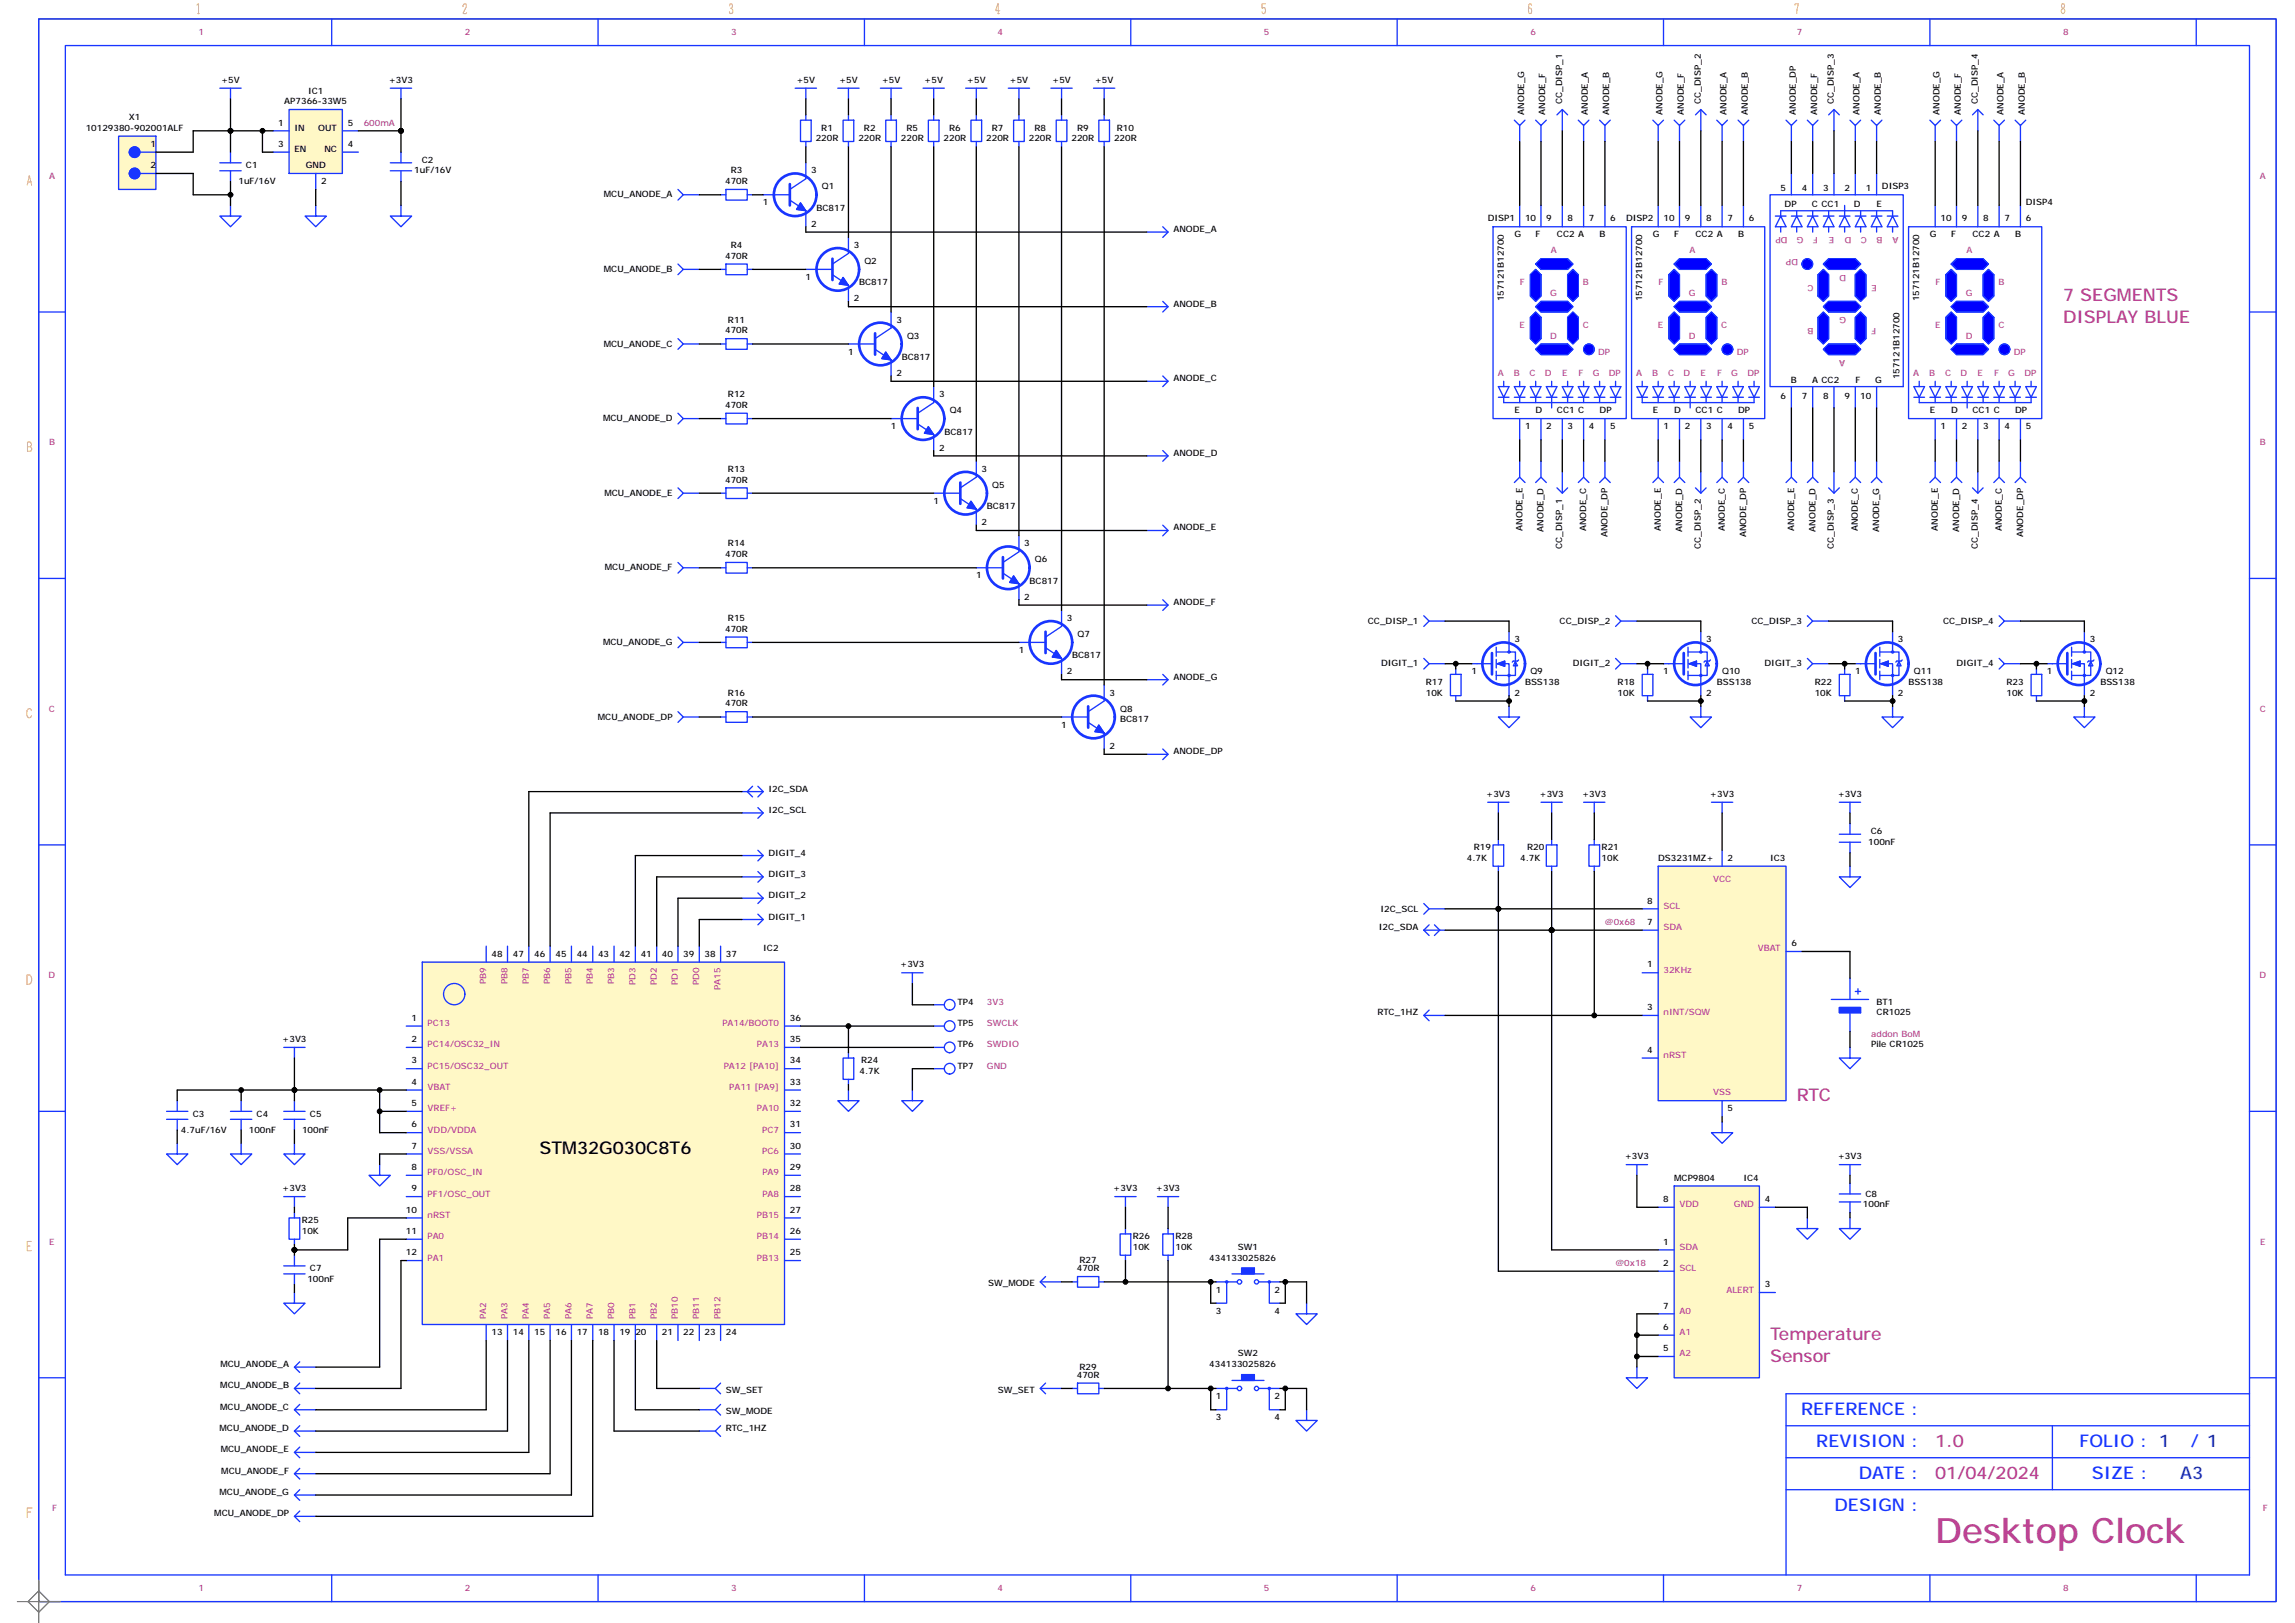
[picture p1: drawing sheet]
<svg xmlns="http://www.w3.org/2000/svg" width="420mm" height="297mm" viewBox="0 0 420 297" stroke-linecap="round" stroke-linejoin="round" font-family="sans-serif">
<defs><g id="words">
<text font-size="6.4" fill="#b93b8f" x="354.3" y="282.4">Desktop Clock</text>
<g font-size="3.2" fill="#b93b8f">
<text x="377.7" y="55.2">7 SEGMENTS</text>
<text x="377.7" y="59.1">DISPLAY BLUE</text>
<text x="328.9" y="201.4">RTC</text>
<text x="324.1" y="245.3">Temperature</text>
<text x="324.1" y="249.2">Sensor</text>
<text x="354.3" y="264.8">1.0</text>
<text x="354.3" y="270.7">01/04/2024</text>
</g>
<text font-size="3.2" x="98.8" y="211.2">STM32G030C8T6</text>
<g font-size="3.2" fill="#1535ff">
<text x="329.7" y="259">REFERENCE :</text>
<text x="332.5" y="264.8">REVISION :</text>
<text x="380.7" y="264.8">FOLIO : 1</text>
<text x="401.1" y="264.8">/ 1</text>
<text x="340.3" y="270.7">DATE :</text>
<text x="382.9" y="270.7">SIZE :</text>
<text x="335.9" y="276.5">DESIGN :</text>
</g>
<text font-size="3.2" fill="#006eab" x="399.2" y="270.7">A3</text>
<g font-size="2.4" fill="#f6ab00">
<text x="35.6" y="2.5">1</text>
<text x="84.4" y="2.5">2</text>
<text x="133.1" y="2.5">3</text>
<text x="181.9" y="2.5">4</text>
<text x="230.7" y="2.5">5</text>
<text x="279.4" y="2.5">6</text>
<text x="328.2" y="2.5">7</text>
<text x="377" y="2.5">8</text>
<text x="4.6" y="33.9">A</text>
<text x="4.6" y="82.7">B</text>
<text x="4.6" y="131.5">C</text>
<text x="4.6" y="180.2">D</text>
<text x="4.6" y="229">E</text>
<text x="4.6" y="277.8">F</text>
</g>
<g font-size="1.6" fill="#b93b8f">
<text x="36.3" y="6.4">1</text>
<text x="85.1" y="6.4">2</text>
<text x="133.9" y="6.4">3</text>
<text x="182.6" y="6.4">4</text>
<text x="231.4" y="6.4">5</text>
<text x="280.2" y="6.4">6</text>
<text x="328.9" y="6.4">7</text>
<text x="377.7" y="6.4">8</text>
<text x="66.6" y="23">600mA</text>
<text x="9" y="32.7">A</text>
<text x="413.7" y="32.7">A</text>
<text x="283.9" y="46.4">A</text>
<text x="309.3" y="46.4">A</text>
<text x="327.2" y="43.4" transform="rotate(-180 327.2 43.4)">DP</text>
<text x="329.2" y="47.4" transform="rotate(-180 329.2 47.4)">DP</text>
<text x="330.2" y="43.4" transform="rotate(-180 330.2 43.4)">G</text>
<text x="332.8" y="43.4" transform="rotate(-180 332.8 43.4)">F</text>
<text x="335.8" y="43.4" transform="rotate(-180 335.8 43.4)">E</text>
<text x="338.9" y="43.4" transform="rotate(-180 338.9 43.4)">D</text>
<text x="341.8" y="43.4" transform="rotate(-180 341.8 43.4)">C</text>
<text x="344.7" y="43.4" transform="rotate(-180 344.7 43.4)">B</text>
<text x="347.6" y="43.4" transform="rotate(-180 347.6 43.4)">A</text>
<text x="360" y="46.4">A</text>
<text x="278.3" y="52.2">F</text>
<text x="289.8" y="52.2">B</text>
<text x="303.6" y="52.2">F</text>
<text x="315.2" y="52.2">B</text>
<text x="332" y="52.2" transform="rotate(-180 332 52.2)">C</text>
<text x="338" y="50.3" transform="rotate(-180 338 50.3)">D</text>
<text x="343.6" y="52.2" transform="rotate(-180 343.6 52.2)">E</text>
<text x="354.3" y="52.2">F</text>
<text x="365.9" y="52.2">B</text>
<text x="283.8" y="54.2">G</text>
<text x="309.2" y="54.2">G</text>
<text x="338" y="58.1" transform="rotate(-180 338 58.1)">G</text>
<text x="359.9" y="54.2">G</text>
<text x="278.2" y="60">E</text>
<text x="283.8" y="62">D</text>
<text x="289.8" y="60">C</text>
<text x="292.6" y="64.9">DP</text>
<text x="303.5" y="60">E</text>
<text x="309.2" y="62">D</text>
<text x="315.1" y="60">C</text>
<text x="318" y="64.9">DP</text>
<text x="332" y="60" transform="rotate(-180 332 60)">B</text>
<text x="337.8" y="65.9" transform="rotate(-180 337.8 65.9)">A</text>
<text x="343.5" y="60" transform="rotate(-180 343.5 60)">F</text>
<text x="354.3" y="60">E</text>
<text x="359.9" y="62">D</text>
<text x="365.8" y="60">C</text>
<text x="368.7" y="64.9">DP</text>
<text x="274.2" y="68.8">A</text>
<text x="277.1" y="68.8">B</text>
<text x="280" y="68.8">C</text>
<text x="282.8" y="68.8">D</text>
<text x="286" y="68.8">E</text>
<text x="289" y="68.8">F</text>
<text x="291.6" y="68.8">G</text>
<text x="294.5" y="68.8">DP</text>
<text x="299.6" y="68.8">A</text>
<text x="302.5" y="68.8">B</text>
<text x="305.4" y="68.8">C</text>
<text x="308.2" y="68.8">D</text>
<text x="311.3" y="68.8">E</text>
<text x="314.4" y="68.8">F</text>
<text x="317" y="68.8">G</text>
<text x="319.9" y="68.8">DP</text>
<text x="350.3" y="68.8">A</text>
<text x="353.2" y="68.8">B</text>
<text x="356.1" y="68.8">C</text>
<text x="358.9" y="68.8">D</text>
<text x="362.1" y="68.8">E</text>
<text x="365.1" y="68.8">F</text>
<text x="367.7" y="68.8">G</text>
<text x="370.6" y="68.8">DP</text>
<text x="9" y="81.5">B</text>
<text x="413.7" y="81.5">B</text>
<text x="9" y="130.3">C</text>
<text x="413.7" y="130.3">C</text>
<text x="313.6" y="161.5">VCC</text>
<text x="304.5" y="166.3">SCL</text>
<text x="293.8" y="169.3">@0x68</text>
<text x="304.5" y="170.2">SDA</text>
<text x="8.9" y="179">D</text>
<text x="304.5" y="178">32KHz</text>
<text x="321.8" y="174.1">VBAT</text>
<text x="413.6" y="179">D</text>
<text x="89" y="180.1" transform="rotate(-90 89 180.1)">PB9</text>
<text x="92.9" y="180.1" transform="rotate(-90 92.9 180.1)">PB8</text>
<text x="96.8" y="180.1" transform="rotate(-90 96.8 180.1)">PB7</text>
<text x="100.7" y="180.1" transform="rotate(-90 100.7 180.1)">PB6</text>
<text x="104.6" y="180.1" transform="rotate(-90 104.6 180.1)">PB5</text>
<text x="108.5" y="180.1" transform="rotate(-90 108.5 180.1)">PB4</text>
<text x="112.4" y="180.1" transform="rotate(-90 112.4 180.1)">PB3</text>
<text x="116.3" y="180.3" transform="rotate(-90 116.3 180.3)">PD3</text>
<text x="120.2" y="180.3" transform="rotate(-90 120.2 180.3)">PD2</text>
<text x="124.1" y="180.3" transform="rotate(-90 124.1 180.3)">PD1</text>
<text x="128" y="180.3" transform="rotate(-90 128 180.3)">PD0</text>
<text x="131.9" y="181.1" transform="rotate(-90 131.9 181.1)">PA15</text>
<text x="180.7" y="183.9">3V3</text>
<text x="304.5" y="185.8">nINT/SQW</text>
<text x="78.3" y="187.8">PC13</text>
<text x="78.3" y="191.7">PC14/OSC32_IN</text>
<text x="132.3" y="187.8">PA14/BOOT0</text>
<text x="138.6" y="191.7">PA13</text>
<text x="180.7" y="191.7">SWDIO</text>
<text x="180.7" y="187.8">SWCLK</text>
<text x="342.6" y="189.7">addon BoM</text>
<text x="78.3" y="195.6">PC15/OSC32_OUT</text>
<text x="132.5" y="195.6">PA12 [PA10]</text>
<text x="180.7" y="195.6">GND</text>
<text x="304.5" y="193.6">nRST</text>
<text x="78.3" y="199.5">VBAT</text>
<text x="78.3" y="203.4">VREF+</text>
<text x="133.5" y="199.5">PA11 [PA9]</text>
<text x="138.6" y="203.4">PA10</text>
<text x="313.6" y="200.5">VSS</text>
<text x="78.3" y="207.3">VDD/VDDA</text>
<text x="139.5" y="207.3">PC7</text>
<text x="78.3" y="211.2">VSS/VSSA</text>
<text x="78.3" y="215.1">PF0/OSC_IN</text>
<text x="139.5" y="211.2">PC6</text>
<text x="139.6" y="215.1">PA9</text>
<text x="78.3" y="219">PF1/OSC_OUT</text>
<text x="139.6" y="219">PA8</text>
<text x="307.5" y="221">VDD</text>
<text x="317.4" y="221">GND</text>
<text x="9" y="227.8">E</text>
<text x="78.3" y="222.9">nRST</text>
<text x="78.3" y="226.8">PA0</text>
<text x="138.5" y="226.8">PB14</text>
<text x="138.5" y="222.9">PB15</text>
<text x="413.8" y="227.8">E</text>
<text x="78.3" y="230.7">PA1</text>
<text x="138.5" y="230.7">PB13</text>
<text x="295.8" y="231.7">@0x18</text>
<text x="307.5" y="228.8">SDA</text>
<text x="307.5" y="232.7">SCL</text>
<text x="316.1" y="236.6">ALERT</text>
<text x="89" y="241.4" transform="rotate(-90 89 241.4)">PA2</text>
<text x="92.9" y="241.4" transform="rotate(-90 92.9 241.4)">PA3</text>
<text x="96.8" y="241.4" transform="rotate(-90 96.8 241.4)">PA4</text>
<text x="100.7" y="241.4" transform="rotate(-90 100.7 241.4)">PA5</text>
<text x="104.6" y="241.4" transform="rotate(-90 104.6 241.4)">PA6</text>
<text x="108.5" y="241.4" transform="rotate(-90 108.5 241.4)">PA7</text>
<text x="112.4" y="241.4" transform="rotate(-90 112.4 241.4)">PB0</text>
<text x="116.3" y="241.4" transform="rotate(-90 116.3 241.4)">PB1</text>
<text x="120.2" y="241.4" transform="rotate(-90 120.2 241.4)">PB2</text>
<text x="124.1" y="241.4" transform="rotate(-90 124.1 241.4)">PB10</text>
<text x="128" y="241.4" transform="rotate(-90 128 241.4)">PB11</text>
<text x="131.9" y="241.4" transform="rotate(-90 131.9 241.4)">PB12</text>
<text x="307.5" y="240.5">A0</text>
<text x="307.5" y="244.4">A1</text>
<text x="307.5" y="248.3">A2</text>
<text x="9.5" y="276.5">F</text>
<text x="414.3" y="276.5">F</text>
<text x="36.3" y="291.2">1</text>
<text x="85.1" y="291.2">2</text>
<text x="133.9" y="291.2">3</text>
<text x="182.6" y="291.2">4</text>
<text x="231.4" y="291.2">5</text>
<text x="280.2" y="291.2">6</text>
<text x="328.9" y="291.2">7</text>
<text x="377.7" y="291.2">8</text>
</g>
<g font-size="1.6">
<text x="40.5" y="15.2">+5V</text>
<text x="56.4" y="17.1">IC1</text>
<text x="71.2" y="15.2">+3V3</text>
<text x="145.8" y="15.2">+5V</text>
<text x="153.6" y="15.2">+5V</text>
<text x="161.4" y="15.2">+5V</text>
<text x="169.2" y="15.2">+5V</text>
<text x="177" y="15.2">+5V</text>
<text x="184.8" y="15.2">+5V</text>
<text x="192.6" y="15.2">+5V</text>
<text x="200.4" y="15.2">+5V</text>
<text x="15.7" y="23.9">10129380-902001ALF</text>
<text x="23.6" y="22">X1</text>
<text x="50.9" y="23">1</text>
<text x="52" y="19.1">AP7366-33W5</text>
<text x="53.9" y="23.9">IN</text>
<text x="58.3" y="23.9">OUT</text>
<text x="63.7" y="23">5</text>
<text x="150.4" y="23.9">R1</text>
<text x="158.2" y="23.9">R2</text>
<text x="166" y="23.9">R5</text>
<text x="173.8" y="23.9">R6</text>
<text x="181.6" y="23.9">R7</text>
<text x="189.4" y="23.9">R8</text>
<text x="197.2" y="23.9">R9</text>
<text x="204.5" y="23.9">R10</text>
<text x="279" y="21" transform="rotate(-90 279 21)">ANODE_G</text>
<text x="282.9" y="21" transform="rotate(-90 282.9 21)">ANODE_F</text>
<text x="286" y="19.1" transform="rotate(-90 286 19.1)">CC_DISP_1</text>
<text x="290.7" y="21" transform="rotate(-90 290.7 21)">ANODE_A</text>
<text x="294.6" y="21" transform="rotate(-90 294.6 21)">ANODE_B</text>
<text x="304.4" y="21" transform="rotate(-90 304.4 21)">ANODE_G</text>
<text x="308.3" y="21" transform="rotate(-90 308.3 21)">ANODE_F</text>
<text x="311.4" y="19.1" transform="rotate(-90 311.4 19.1)">CC_DISP_2</text>
<text x="316.1" y="21" transform="rotate(-90 316.1 21)">ANODE_A</text>
<text x="320" y="21" transform="rotate(-90 320 21)">ANODE_B</text>
<text x="328.7" y="21" transform="rotate(-90 328.7 21)">ANODE_DP</text>
<text x="332.6" y="21" transform="rotate(-90 332.6 21)">ANODE_F</text>
<text x="335.8" y="19.1" transform="rotate(-90 335.8 19.1)">CC_DISP_3</text>
<text x="340.5" y="21" transform="rotate(-90 340.5 21)">ANODE_A</text>
<text x="344.4" y="21" transform="rotate(-90 344.4 21)">ANODE_B</text>
<text x="355.1" y="21" transform="rotate(-90 355.1 21)">ANODE_G</text>
<text x="359" y="21" transform="rotate(-90 359 21)">ANODE_F</text>
<text x="362.1" y="19.1" transform="rotate(-90 362.1 19.1)">CC_DISP_4</text>
<text x="366.8" y="21" transform="rotate(-90 366.8 21)">ANODE_A</text>
<text x="370.7" y="21" transform="rotate(-90 370.7 21)">ANODE_B</text>
<text x="27.5" y="26.9">1</text>
<text x="50.9" y="26.9">3</text>
<text x="53.9" y="27.8">EN</text>
<text x="59.4" y="27.8">NC</text>
<text x="63.7" y="26.9">4</text>
<text x="77.2" y="29.8">C2</text>
<text x="149.3" y="25.9">220R</text>
<text x="157.1" y="25.9">220R</text>
<text x="164.9" y="25.9">220R</text>
<text x="172.7" y="25.9">220R</text>
<text x="180.6" y="25.9">220R</text>
<text x="188.4" y="25.9">220R</text>
<text x="196.2" y="25.9">220R</text>
<text x="204" y="25.9">220R</text>
<text x="27.5" y="30.8">2</text>
<text x="43.7" y="33.7">1uF/16V</text>
<text x="45" y="30.8">C1</text>
<text x="56" y="30.8">GND</text>
<text x="58.8" y="33.7">2</text>
<text x="75.8" y="31.7">1uF/16V</text>
<text x="132.8" y="33.7">470R</text>
<text x="133.8" y="31.7">R3</text>
<text x="148.5" y="31.7">3</text>
<text x="150.5" y="34.7">Q1</text>
<text x="326" y="35">5</text>
<text x="329.9" y="35">4</text>
<text x="333.8" y="35">3</text>
<text x="337.7" y="35">2</text>
<text x="341.6" y="35">1</text>
<text x="344.5" y="34.7">DISP3</text>
<text x="110.6" y="36.1">MCU_ANODE_A</text>
<text x="139.7" y="37.6">1</text>
<text x="148.5" y="41.5">2</text>
<text x="149.5" y="38.6">BC817</text>
<text x="272.4" y="40.5">DISP1</text>
<text x="279.2" y="40.5">10</text>
<text x="283.1" y="40.5">9</text>
<text x="287" y="40.5">8</text>
<text x="290.9" y="40.5">7</text>
<text x="294.8" y="40.5">6</text>
<text x="297.7" y="40.5">DISP2</text>
<text x="304.5" y="40.5">10</text>
<text x="308.5" y="40.5">9</text>
<text x="312.4" y="40.5">8</text>
<text x="316.3" y="40.5">7</text>
<text x="320.2" y="40.5">6</text>
<text x="326.7" y="37.9">DP</text>
<text x="331.7" y="37.9">C CC1</text>
<text x="339.4" y="37.9">D</text>
<text x="343.5" y="37.9">E</text>
<text x="355.3" y="40.5">10</text>
<text x="359.2" y="40.5">9</text>
<text x="363.1" y="40.5">8</text>
<text x="367" y="40.5">7</text>
<text x="370.9" y="40.5">6</text>
<text x="370.9" y="37.6">DISP4</text>
<text x="132.8" y="47.4">470R</text>
<text x="133.8" y="45.4">R4</text>
<text x="156.3" y="45.4">3</text>
<text x="214.8" y="42.5">ANODE_A</text>
<text x="277.2" y="43.4">G</text>
<text x="281.1" y="43.4">F</text>
<text x="285" y="43.4">CC2 A</text>
<text x="292.8" y="43.4">B</text>
<text x="302.6" y="43.4">G</text>
<text x="306.5" y="43.4">F</text>
<text x="310.4" y="43.4">CC2 A</text>
<text x="318.2" y="43.4">B</text>
<text x="353.3" y="43.4">G</text>
<text x="357.2" y="43.4">F</text>
<text x="361.1" y="43.4">CC2 A</text>
<text x="368.9" y="43.4">B</text>
<text x="110.6" y="49.8">MCU_ANODE_B</text>
<text x="147.5" y="51.3">1</text>
<text x="157.3" y="52.2">BC817</text>
<text x="158.3" y="48.3">Q2</text>
<text x="133.3" y="59.1">R11</text>
<text x="156.3" y="55.2">2</text>
<text x="164.1" y="59.1">3</text>
<text x="214.8" y="56.1">ANODE_B</text>
<text x="275.3" y="55.2" transform="rotate(-90 275.3 55.2)">157121B12700</text>
<text x="300.6" y="55.2" transform="rotate(-90 300.6 55.2)">157121B12700</text>
<text x="351.4" y="55.2" transform="rotate(-90 351.4 55.2)">157121B12700</text>
<text x="110.5" y="63.4">MCU_ANODE_C</text>
<text x="132.8" y="61">470R</text>
<text x="155.3" y="64.9">1</text>
<text x="165.1" y="65.9">BC817</text>
<text x="166.1" y="62">Q3</text>
<text x="164.1" y="68.8">2</text>
<text x="214.8" y="69.8">ANODE_C</text>
<text x="327.8" y="70.1">B</text>
<text x="331.7" y="70.1">A CC2</text>
<text x="339.7" y="70.1">F</text>
<text x="343.3" y="70.1">G</text>
<text x="347.8" y="69.4" transform="rotate(-90 347.8 69.4)">157121B12700</text>
<text x="110.4" y="77.1">MCU_ANODE_D</text>
<text x="132.8" y="74.7">470R</text>
<text x="133.3" y="72.7">R12</text>
<text x="171.9" y="72.7">3</text>
<text x="173.9" y="75.6">Q4</text>
<text x="277.2" y="75.6">E</text>
<text x="281.1" y="75.6">D</text>
<text x="285" y="75.6">CC1 C</text>
<text x="292.8" y="75.6">DP</text>
<text x="302.6" y="75.6">E</text>
<text x="306.5" y="75.6">D</text>
<text x="310.4" y="75.6">CC1 C</text>
<text x="318.2" y="75.6">DP</text>
<text x="326" y="73">6</text>
<text x="329.9" y="73">7</text>
<text x="333.8" y="73">8</text>
<text x="337.7" y="73">9</text>
<text x="340.5" y="73">10</text>
<text x="353.3" y="75.6">E</text>
<text x="357.2" y="75.6">D</text>
<text x="361.1" y="75.6">CC1 C</text>
<text x="368.9" y="75.6">DP</text>
<text x="163.1" y="78.6">1</text>
<text x="171.9" y="82.5">2</text>
<text x="172.9" y="79.5">BC817</text>
<text x="214.8" y="83.4">ANODE_D</text>
<text x="279.2" y="78.6">1</text>
<text x="283.1" y="78.6">2</text>
<text x="287" y="78.6">3</text>
<text x="290.9" y="78.6">4</text>
<text x="294.8" y="78.6">5</text>
<text x="304.5" y="78.6">1</text>
<text x="308.5" y="78.6">2</text>
<text x="312.4" y="78.6">3</text>
<text x="316.3" y="78.6">4</text>
<text x="320.2" y="78.6">5</text>
<text x="355.3" y="78.6">1</text>
<text x="359.2" y="78.6">2</text>
<text x="363.1" y="78.6">3</text>
<text x="367" y="78.6">4</text>
<text x="370.9" y="78.6">5</text>
<text x="132.8" y="88.3">470R</text>
<text x="133.3" y="86.4">R13</text>
<text x="179.7" y="86.4">3</text>
<text x="181.7" y="89.3">Q5</text>
<text x="110.6" y="90.8">MCU_ANODE_E</text>
<text x="170.9" y="92.2">1</text>
<text x="180.7" y="93.2">BC817</text>
<text x="132.8" y="102">470R</text>
<text x="133.3" y="100">R14</text>
<text x="179.7" y="96.1">2</text>
<text x="187.5" y="100">3</text>
<text x="214.8" y="97.1">ANODE_E</text>
<text x="278.7" y="97.1" transform="rotate(-90 278.7 97.1)">ANODE_E</text>
<text x="282.6" y="97.4" transform="rotate(-90 282.6 97.4)">ANODE_D</text>
<text x="286" y="100.5" transform="rotate(-90 286 100.5)">CC_DISP_1</text>
<text x="290.4" y="97.2" transform="rotate(-90 290.4 97.2)">ANODE_C</text>
<text x="294.3" y="98.3" transform="rotate(-90 294.3 98.3)">ANODE_DP</text>
<text x="304.1" y="97.1" transform="rotate(-90 304.1 97.1)">ANODE_E</text>
<text x="308" y="97.4" transform="rotate(-90 308 97.4)">ANODE_D</text>
<text x="311.4" y="100.5" transform="rotate(-90 311.4 100.5)">CC_DISP_2</text>
<text x="315.8" y="97.2" transform="rotate(-90 315.8 97.2)">ANODE_C</text>
<text x="319.7" y="98.3" transform="rotate(-90 319.7 98.3)">ANODE_DP</text>
<text x="328.4" y="97.1" transform="rotate(-90 328.4 97.1)">ANODE_E</text>
<text x="332.3" y="97.4" transform="rotate(-90 332.3 97.4)">ANODE_D</text>
<text x="335.8" y="100.5" transform="rotate(-90 335.8 100.5)">CC_DISP_3</text>
<text x="340.1" y="97.2" transform="rotate(-90 340.1 97.2)">ANODE_C</text>
<text x="344" y="97.4" transform="rotate(-90 344 97.4)">ANODE_G</text>
<text x="354.8" y="97.1" transform="rotate(-90 354.8 97.1)">ANODE_E</text>
<text x="358.7" y="97.4" transform="rotate(-90 358.7 97.4)">ANODE_D</text>
<text x="362.1" y="100.5" transform="rotate(-90 362.1 100.5)">CC_DISP_4</text>
<text x="366.5" y="97.2" transform="rotate(-90 366.5 97.2)">ANODE_C</text>
<text x="370.4" y="98.3" transform="rotate(-90 370.4 98.3)">ANODE_DP</text>
<text x="110.7" y="104.4">MCU_ANODE_F</text>
<text x="178.7" y="105.9">1</text>
<text x="188.5" y="106.8">BC817</text>
<text x="189.5" y="102.9">Q6</text>
<text x="133.3" y="113.7">R15</text>
<text x="187.5" y="109.8">2</text>
<text x="195.3" y="113.7">3</text>
<text x="214.8" y="110.7">ANODE_F</text>
<text x="110.4" y="118.1">MCU_ANODE_G</text>
<text x="132.8" y="115.6">470R</text>
<text x="186.5" y="119.5">1</text>
<text x="197.3" y="116.6">Q7</text>
<text x="250.4" y="114.2">CC_DISP_1</text>
<text x="277.2" y="117.6">3</text>
<text x="285.5" y="114.2">CC_DISP_2</text>
<text x="312.4" y="117.6">3</text>
<text x="320.6" y="114.2">CC_DISP_3</text>
<text x="347.5" y="117.6">3</text>
<text x="355.7" y="114.2">CC_DISP_4</text>
<text x="382.6" y="117.6">3</text>
<text x="195.3" y="123.4">2</text>
<text x="196.3" y="120.5">BC817</text>
<text x="214.8" y="124.4">ANODE_G</text>
<text x="252.8" y="122">DIGIT_1</text>
<text x="261" y="125.4">R17</text>
<text x="269.4" y="123.4">1</text>
<text x="279.2" y="125.4">BSS138</text>
<text x="280.2" y="123.4">Q9</text>
<text x="287.9" y="122">DIGIT_2</text>
<text x="296.1" y="125.4">R18</text>
<text x="304.5" y="123.4">1</text>
<text x="314.3" y="125.4">BSS138</text>
<text x="315.3" y="123.4">Q10</text>
<text x="323.1" y="122">DIGIT_3</text>
<text x="332.2" y="125.4">R22</text>
<text x="339.6" y="123.4">1</text>
<text x="349.4" y="125.4">BSS138</text>
<text x="350.4" y="123.4">Q11</text>
<text x="358.2" y="122">DIGIT_4</text>
<text x="367.3" y="125.4">R23</text>
<text x="374.7" y="123.4">1</text>
<text x="384.5" y="125.4">BSS138</text>
<text x="385.5" y="123.4">Q12</text>
<text x="109.5" y="131.7">MCU_ANODE_DP</text>
<text x="132.8" y="129.3">470R</text>
<text x="133.3" y="127.3">R16</text>
<text x="203.1" y="127.3">3</text>
<text x="205.1" y="130.3">Q8</text>
<text x="261" y="127.3">10K</text>
<text x="277.2" y="127.3">2</text>
<text x="296.1" y="127.3">10K</text>
<text x="312.4" y="127.3">2</text>
<text x="332.2" y="127.3">10K</text>
<text x="347.5" y="127.3">2</text>
<text x="367.3" y="127.3">10K</text>
<text x="382.6" y="127.3">2</text>
<text x="194.3" y="133.2">1</text>
<text x="203.1" y="137.1">2</text>
<text x="205.1" y="132.2">BC817</text>
<text x="214.8" y="138.1">ANODE_DP</text>
<text x="140.7" y="148.8">I2C_SCL</text>
<text x="140.7" y="144.9">I2C_SDA</text>
<text x="272.1" y="145.9">+3V3</text>
<text x="281.8" y="145.9">+3V3</text>
<text x="289.6" y="145.9">+3V3</text>
<text x="313.1" y="145.9">+3V3</text>
<text x="336.5" y="145.9">+3V3</text>
<text x="269.8" y="155.6">R19</text>
<text x="279.6" y="155.6">R20</text>
<text x="293.2" y="155.6">R21</text>
<text x="342" y="154.6">100nF</text>
<text x="342.5" y="152.7">C6</text>
<text x="140.7" y="160.5">DIGIT_3</text>
<text x="140.7" y="156.6">DIGIT_4</text>
<text x="268.5" y="157.6">4.7K</text>
<text x="278.3" y="157.6">4.7K</text>
<text x="293.2" y="157.6">10K</text>
<text x="303.6" y="157.6">DS3231MZ+</text>
<text x="316.3" y="157.6">2</text>
<text x="324.1" y="157.6">IC3</text>
<text x="140.7" y="164.4">DIGIT_2</text>
<text x="252.7" y="166.8">I2C_SCL</text>
<text x="301.6" y="165.4">8</text>
<text x="140.7" y="168.3">DIGIT_1</text>
<text x="252.4" y="170.2">I2C_SDA</text>
<text x="301.6" y="169.3">7</text>
<text x="328" y="173.2">6</text>
<text x="90" y="175.1">48</text>
<text x="93.9" y="175.1">47</text>
<text x="97.8" y="175.1">46</text>
<text x="101.7" y="175.1">45</text>
<text x="105.6" y="175.1">44</text>
<text x="109.5" y="175.1">43</text>
<text x="113.4" y="175.1">42</text>
<text x="117.3" y="175.1">41</text>
<text x="121.2" y="175.1">40</text>
<text x="125.1" y="175.1">39</text>
<text x="129" y="175.1">38</text>
<text x="132.9" y="175.1">37</text>
<text x="139.7" y="174.1">IC2</text>
<text x="164.8" y="177.1">+3V3</text>
<text x="301.6" y="177.1">1</text>
<text x="175.3" y="183.9">TP4</text>
<text x="252.2" y="185.8">RTC_1HZ</text>
<text x="301.6" y="184.9">3</text>
<text x="343.6" y="183.9">BT1</text>
<text x="343.6" y="185.8">CR1025</text>
<text x="51.7" y="190.7">+3V3</text>
<text x="75.3" y="186.8">1</text>
<text x="75.3" y="190.7">2</text>
<text x="144.6" y="190.7">35</text>
<text x="144.6" y="186.8">36</text>
<text x="175.3" y="187.8">TP5</text>
<text x="175.3" y="191.7">TP6</text>
<text x="342.6" y="191.7">Pile CR1025</text>
<text x="75.3" y="194.6">3</text>
<text x="144.6" y="194.6">34</text>
<text x="157.4" y="196.6">4.7K</text>
<text x="157.7" y="194.6">R24</text>
<text x="175.3" y="195.6">TP7</text>
<text x="301.6" y="192.7">4</text>
<text x="75.3" y="198.5">4</text>
<text x="75.3" y="202.4">5</text>
<text x="144.6" y="202.4">32</text>
<text x="144.6" y="198.5">33</text>
<text x="316.3" y="203.4">5</text>
<text x="33.1" y="207.3">4.7uF/16V</text>
<text x="35.3" y="204.4">C3</text>
<text x="45.6" y="207.3">100nF</text>
<text x="47" y="204.4">C4</text>
<text x="55.3" y="207.3">100nF</text>
<text x="56.7" y="204.4">C5</text>
<text x="75.3" y="206.3">6</text>
<text x="144.6" y="206.3">31</text>
<text x="75.3" y="210.2">7</text>
<text x="75.3" y="214.1">8</text>
<text x="144.6" y="214.1">29</text>
<text x="144.6" y="210.2">30</text>
<text x="297.4" y="212.2">+3V3</text>
<text x="336.5" y="212.2">+3V3</text>
<text x="51.7" y="218">+3V3</text>
<text x="74.3" y="221.9">10</text>
<text x="75.3" y="218">9</text>
<text x="144.6" y="221.9">27</text>
<text x="144.6" y="218">28</text>
<text x="203.8" y="218">+3V3</text>
<text x="211.6" y="218">+3V3</text>
<text x="304.5" y="220">8</text>
<text x="306.5" y="216.1">MCP9804</text>
<text x="319.2" y="216.1">IC4</text>
<text x="323.1" y="220">4</text>
<text x="341.1" y="221">100nF</text>
<text x="341.5" y="219">C8</text>
<text x="55.2" y="223.9">R25</text>
<text x="55.3" y="225.8">10K</text>
<text x="74.3" y="225.8">11</text>
<text x="144.6" y="225.8">26</text>
<text x="207.4" y="226.8">R26</text>
<text x="215.2" y="226.8">R28</text>
<text x="304.5" y="227.8">1</text>
<text x="56.7" y="232.7">C7</text>
<text x="74.3" y="229.7">12</text>
<text x="144.6" y="229.7">25</text>
<text x="197.1" y="232.7">470R</text>
<text x="197.6" y="231.2">R27</text>
<text x="207.4" y="228.8">10K</text>
<text x="215.2" y="228.8">10K</text>
<text x="221.4" y="230.7">434133025826</text>
<text x="226.6" y="228.8">SW1</text>
<text x="304.5" y="231.7">2</text>
<text x="56.3" y="234.6">100nF</text>
<text x="180.9" y="235.4">SW_MODE</text>
<text x="222.6" y="236.6">1</text>
<text x="233.4" y="236.6">2</text>
<text x="304.5" y="239.5">7</text>
<text x="323.1" y="235.6">3</text>
<text x="90" y="244.4">13</text>
<text x="93.9" y="244.4">14</text>
<text x="97.8" y="244.4">15</text>
<text x="101.7" y="244.4">16</text>
<text x="105.6" y="244.4">17</text>
<text x="109.5" y="244.4">18</text>
<text x="113.4" y="244.4">19</text>
<text x="116.3" y="244.4">20</text>
<text x="121.2" y="244.4">21</text>
<text x="125.1" y="244.4">22</text>
<text x="129" y="244.4">23</text>
<text x="132.9" y="244.4">24</text>
<text x="222.6" y="240.5">3</text>
<text x="233.4" y="240.5">4</text>
<text x="304.5" y="243.4">6</text>
<text x="40.3" y="250.2">MCU_ANODE_A</text>
<text x="197.6" y="250.7">R29</text>
<text x="221.4" y="250.2">434133025826</text>
<text x="226.6" y="248.3">SW2</text>
<text x="304.5" y="247.3">5</text>
<text x="40.3" y="254.1">MCU_ANODE_B</text>
<text x="132.9" y="254.9">SW_SET</text>
<text x="182.7" y="254.9">SW_SET</text>
<text x="197.1" y="252.2">470R</text>
<text x="222.6" y="256.1">1</text>
<text x="233.4" y="256.1">2</text>
<text x="40.2" y="261.9">MCU_ANODE_D</text>
<text x="40.3" y="258">MCU_ANODE_C</text>
<text x="132.9" y="258.8">SW_MODE</text>
<text x="132.9" y="261.9">RTC_1HZ</text>
<text x="222.6" y="260">3</text>
<text x="233.4" y="260">4</text>
<text x="40.4" y="265.8">MCU_ANODE_E</text>
<text x="40.5" y="269.7">MCU_ANODE_F</text>
<text x="40.2" y="273.6">MCU_ANODE_G</text>
<text x="39.2" y="277.5">MCU_ANODE_DP</text>
</g>
</g></defs>
<path d="M7.1 3.5h409.6v289.6h-409.6z" fill="none" stroke="#7c7979" stroke-width=".18"/>
<g fill="none" stroke="#1835ff" stroke-width=".24">
<path d="M7.1 3.5h409.6v289.6h-409.6zM12 8.3h399.8v279.9h-399.8zM60.7 3.5v4.8M109.5 3.5v4.8M158.3 3.5v4.8M207 3.5v4.8M255.8 3.5v4.8M304.5 3.5v4.8M353.3 3.5v4.8M402.1 3.5v4.8M7.1 57.1h4.9M411.8 57.1h4.9"/>
<path d="M7.1 105.9h4.9M411.8 105.9h4.9M7.1 154.6h4.9M411.8 154.6h4.9M7.1 203.4h4.9M411.8 203.4h4.9M7.1 252.2h4.9M411.8 252.2h4.9M411.8 255.1h-84.8v33.1M327 272.6h84.8M327 266.8h84.8M327 260.9h84.8"/>
<path d="M375.7 260.9v11.7M60.7 288.2v4.9M109.5 288.2v4.9M158.3 288.2v4.9M207 288.2v4.9M255.8 288.2v4.9M304.5 288.2v4.9M353.3 288.2v4.9M402.1 288.2v4.9"/>
</g>
<path d="M282.1 47.4h4.9l1 .9-1 1h-4.9l-1-1z" fill-rule="evenodd" fill="#00f"/>
<path d="M282.1 47.4h4.9l1 .9-1 1h-4.9l-1-1z" fill="none" stroke="#00f" stroke-width=".18"/>
<path d="M280.2 50.3l.9-1 1 1v3.9l-1 1-.9-1z" fill-rule="evenodd" fill="#00f"/>
<path d="M280.2 50.3l.9-1 1 1v3.9l-1 1-.9-1z" fill="none" stroke="#00f" stroke-width=".18"/>
<path d="M287 50.3l1-1 .9 1v3.9l-.9 1-1-1z" fill-rule="evenodd" fill="#00f"/>
<path d="M287 50.3l1-1 .9 1v3.9l-.9 1-1-1z" fill="none" stroke="#00f" stroke-width=".18"/>
<path d="M282.1 55.2h4.9l1 .9-1 1h-4.9l-1-1z" fill-rule="evenodd" fill="#00f"/>
<path d="M282.1 55.2h4.9l1 .9-1 1h-4.9l-1-1z" fill="none" stroke="#00f" stroke-width=".18"/>
<path d="M280.2 58.1l.9-1 1 1v3.9l-1 1-.9-1z" fill-rule="evenodd" fill="#00f"/>
<path d="M280.2 58.1l.9-1 1 1v3.9l-1 1-.9-1z" fill="none" stroke="#00f" stroke-width=".18"/>
<path d="M282.1 63h4.9l1 .9-1 1h-4.9l-1-1z" fill-rule="evenodd" fill="#00f"/>
<path d="M282.1 63h4.9l1 .9-1 1h-4.9l-1-1z" fill="none" stroke="#00f" stroke-width=".18"/>
<path d="M287 58.1l1-1 .9 1v3.9l-.9 1-1-1z" fill-rule="evenodd" fill="#00f"/>
<path d="M287 58.1l1-1 .9 1v3.9l-.9 1-1-1z" fill="none" stroke="#00f" stroke-width=".18"/>
<circle cx="290.9" cy="63.9" r=".98" fill="#00f"/>
<circle cx="290.9" cy="63.9" r=".98" fill="none" stroke="#00f" stroke-width=".18"/>
<g fill="none" stroke="#1835ff" stroke-width=".24">
<path d="M278.2 37.6v3.9M282.1 37.6v3.9M286 37.6v3.9M289.9 37.6v3.9M293.8 37.6v3.9M273.3 41.5h24.4v35.1h-24.4zM280.2 58.1l.9-1 1 1v3.9l-1 1-.9-1zM280.2 50.3l.9-1 1 1v3.9l-1 1-.9-1zM282.1 55.2h4.9l1 .9-1 1h-4.9l-1-1zM282.1 47.4h4.9l1 .9-1 1h-4.9l-1-1zM287 50.3l1-1 .9 1v3.9l-.9 1-1-1zM287 58.1l1-1 .9 1v3.9l-.9 1-1-1z"/>
<path d="M274.3 70.8h2l-1 1.9zM274.3 72.7h2M275.3 69.8v1M275.3 72.7v1h20.5v-1M277.2 70.8h2l-1 1.9zM277.2 72.7h2M278.2 69.8v1M278.2 72.7v1M278.2 76.6v3.9M280.2 70.8h1.9l-1 1.9zM280.2 72.7h1.9M281.1 69.8v1"/>
<path d="M281.1 72.7v1M282.1 63h4.9l1 .9-1 1h-4.9l-1-1zM282.1 76.6v3.9M283.1 70.8h1.9l-.9 1.9zM283.1 72.7h1.9M284.1 69.8v1M284.1 72.7v2M286 70.8h2l-1 1.9zM286 72.7h2M286 76.6v3.9M287 69.8v1M287 72.7v1"/>
<path d="M288.9 70.8h2l-1 1.9zM288.9 72.7h2M289.9 69.8v1M289.9 72.7v1M289.9 76.6v3.9M291.9 70.8h1.9l-1 1.9zM291.9 72.7h1.9M292.8 69.8v1M292.8 72.7v1M293.8 76.6v3.9M294.8 70.8h1.9l-.9 1.9zM294.8 72.7h1.9"/>
<path d="M295.8 69.8v1"/>
<circle cx="290.9" cy="63.9" r=".98"/>
</g>
<path d="M306.5 48.3l1-.9h4.9l.9 .9-.9 1h-4.9z" fill-rule="evenodd" fill="#00f"/>
<path d="M306.5 48.3l1-.9h4.9l.9 .9-.9 1h-4.9z" fill="none" stroke="#00f" stroke-width=".18"/>
<path d="M305.5 50.3l1-1 1 1v3.9l-1 1-1-1z" fill-rule="evenodd" fill="#00f"/>
<path d="M305.5 50.3l1-1 1 1v3.9l-1 1-1-1z" fill="none" stroke="#00f" stroke-width=".18"/>
<path d="M313.3 49.3l1 1v3.9l-1 1-.9-1v-3.9z" fill-rule="evenodd" fill="#00f"/>
<path d="M313.3 49.3l1 1v3.9l-1 1-.9-1v-3.9z" fill="none" stroke="#00f" stroke-width=".18"/>
<path d="M306.5 56.1l1-.9h4.9l.9 .9-.9 1h-4.9z" fill-rule="evenodd" fill="#00f"/>
<path d="M306.5 56.1l1-.9h4.9l.9 .9-.9 1h-4.9z" fill="none" stroke="#00f" stroke-width=".18"/>
<path d="M305.5 58.1l1-1 1 1v3.9l-1 1-1-1z" fill-rule="evenodd" fill="#00f"/>
<path d="M305.5 58.1l1-1 1 1v3.9l-1 1-1-1z" fill="none" stroke="#00f" stroke-width=".18"/>
<path d="M306.5 63.9l1-.9h4.9l.9 .9-.9 1h-4.9z" fill-rule="evenodd" fill="#00f"/>
<path d="M306.5 63.9l1-.9h4.9l.9 .9-.9 1h-4.9z" fill="none" stroke="#00f" stroke-width=".18"/>
<path d="M313.3 57.1l1 1v3.9l-1 1-.9-1v-3.9z" fill-rule="evenodd" fill="#00f"/>
<path d="M313.3 57.1l1 1v3.9l-1 1-.9-1v-3.9z" fill="none" stroke="#00f" stroke-width=".18"/>
<circle cx="316.3" cy="63.9" r=".98" fill="#00f"/>
<circle cx="316.3" cy="63.9" r=".98" fill="none" stroke="#00f" stroke-width=".18"/>
<g fill="none" stroke="#1835ff" stroke-width=".24">
<path d="M303.6 37.6v3.9M307.5 37.6v3.9M311.4 37.6v3.9M315.3 37.6v3.9M319.2 37.6v3.9M298.7 41.5h24.4v35.1h-24.4zM305.5 58.1l1-1 1 1v3.9l-1 1-1-1zM305.5 50.3l1-1 1 1v3.9l-1 1-1-1zM306.5 56.1l1-.9h4.9l.9 .9-.9 1h-4.9zM306.5 48.3l1-.9h4.9l.9 .9-.9 1h-4.9zM313.3 49.3l1 1v3.9l-1 1-.9-1v-3.9zM313.3 57.1l1 1v3.9l-1 1-.9-1v-3.9z"/>
<path d="M299.7 70.8h1.9l-1 1.9zM299.7 72.7h1.9M300.6 69.8v1M300.6 72.7v1h20.5v-1M302.6 70.8h1.9l-.9 1.9zM302.6 72.7h1.9M303.6 69.8v1M303.6 72.7v1M303.6 76.6v3.9M305.5 70.8h2l-1 1.9zM305.5 72.7h2M306.5 63.9l1-.9h4.9l.9 .9-.9 1h-4.9z"/>
<path d="M306.5 69.8v1M306.5 72.7v1M307.5 76.6v3.9M308.5 70.8h1.9l-1 1.9zM308.5 72.7h1.9M309.4 69.8v1M309.4 72.7v2M311.4 70.8h1.9l-.9 1.9zM311.4 72.7h1.9M311.4 76.6v3.9M312.4 69.8v1M312.4 72.7v1"/>
<path d="M314.3 70.8h2l-1 1.9zM314.3 72.7h2M315.3 69.8v1M315.3 72.7v1M315.3 76.6v3.9M317.2 70.8h2l-1 1.9zM317.2 72.7h2M318.2 69.8v1M318.2 72.7v1M319.2 76.6v3.9M320.2 70.8h1.9l-1 1.9zM320.2 72.7h1.9"/>
<path d="M321.1 69.8v1"/>
<circle cx="316.3" cy="63.9" r=".98"/>
</g>
<path d="M334.8 63h4.9l.9 .9-.9 1h-4.9l-1-1z" fill-rule="evenodd" fill="#00f"/>
<path d="M334.8 63h4.9l.9 .9-.9 1h-4.9l-1-1z" fill="none" stroke="#00f" stroke-width=".18"/>
<path d="M340.6 57.1l1 1v3.9l-1 1-.9-1v-3.9z" fill-rule="evenodd" fill="#00f"/>
<path d="M340.6 57.1l1 1v3.9l-1 1-.9-1v-3.9z" fill="none" stroke="#00f" stroke-width=".18"/>
<path d="M332.8 58.1l1-1 1 1v3.9l-1 1-1-1z" fill-rule="evenodd" fill="#00f"/>
<path d="M332.8 58.1l1-1 1 1v3.9l-1 1-1-1z" fill="none" stroke="#00f" stroke-width=".18"/>
<path d="M334.8 55.2h4.9l.9 .9-.9 1h-4.9l-1-1z" fill-rule="evenodd" fill="#00f"/>
<path d="M334.8 55.2h4.9l.9 .9-.9 1h-4.9l-1-1z" fill="none" stroke="#00f" stroke-width=".18"/>
<path d="M339.7 50.3l.9-1 1 1v3.9l-1 1-.9-1z" fill-rule="evenodd" fill="#00f"/>
<path d="M339.7 50.3l.9-1 1 1v3.9l-1 1-.9-1z" fill="none" stroke="#00f" stroke-width=".18"/>
<path d="M334.8 47.4h4.9l.9 .9-.9 1h-4.9l-1-1z" fill-rule="evenodd" fill="#00f"/>
<path d="M334.8 47.4h4.9l.9 .9-.9 1h-4.9l-1-1z" fill="none" stroke="#00f" stroke-width=".18"/>
<path d="M332.8 50.3l1-1 1 1v3.9l-1 1-1-1z" fill-rule="evenodd" fill="#00f"/>
<path d="M332.8 50.3l1-1 1 1v3.9l-1 1-1-1z" fill="none" stroke="#00f" stroke-width=".18"/>
<circle cx="330.9" cy="48.3" r=".98" fill="#00f"/>
<circle cx="330.9" cy="48.3" r=".98" fill="none" stroke="#00f" stroke-width=".18"/>
<g fill="none" stroke="#1835ff" stroke-width=".24">
<path d="M324.1 35.6h24.3v35.2h-24.3zM325 39.5h2M326 39.5l1 2h-2zM326 39.5v-.9h20.5v.9M328 39.5h1.9M328 31.7v3.9M328.9 39.5l1 2h-1.9zM328.9 38.6v.9M330.9 39.5h1.9M331.9 39.5l.9 2h-1.9zM331.9 31.7v3.9M331.9 38.6v.9"/>
<path d="M333.8 39.5h2M334.8 39.5l1 2h-2zM334.8 38.6v.9M335.8 31.7v3.9M336.7 39.5h2M337.7 39.5l1 2h-2zM337.7 37.6v1.9M339.7 39.5h1.9M339.7 31.7v3.9M340.6 39.5l1 2h-1.9zM340.6 38.6v.9M342.6 39.5h1.9"/>
<path d="M343.6 39.5l.9 2h-1.9zM343.6 31.7v3.9M343.6 38.6v.9M345.5 39.5h2M346.5 39.5l1 2h-2zM326 41.5v1M328.9 41.5v1M331.9 41.5v1M332.8 58.1l1-1 1 1v3.9l-1 1-1-1zM332.8 50.3l1-1 1 1v3.9l-1 1-1-1zM334.8 55.2h4.9l.9 .9-.9 1h-4.9l-1-1zM334.8 47.4h4.9l.9 .9-.9 1h-4.9l-1-1z"/>
<path d="M334.8 41.5v1M337.7 41.5v1M339.7 50.3l.9-1 1 1v3.9l-1 1-.9-1zM340.6 57.1l1 1v3.9l-1 1-.9-1v-3.9zM340.6 41.5v1M343.6 41.5v1M346.5 41.5v1M328 70.8v3.9M331.9 70.8v3.9M334.8 63h4.9l.9 .9-.9 1h-4.9l-1-1zM335.8 70.8v3.9M339.7 70.8v3.9"/>
<path d="M343.6 70.8v3.9"/>
<circle cx="330.9" cy="48.3" r=".98"/>
</g>
<path d="M358.2 47.4h4.9l.9 .9-.9 1h-4.9l-1-1z" fill-rule="evenodd" fill="#00f"/>
<path d="M358.2 47.4h4.9l.9 .9-.9 1h-4.9l-1-1z" fill="none" stroke="#00f" stroke-width=".18"/>
<path d="M356.2 50.3l1-1 1 1v3.9l-1 1-1-1z" fill-rule="evenodd" fill="#00f"/>
<path d="M356.2 50.3l1-1 1 1v3.9l-1 1-1-1z" fill="none" stroke="#00f" stroke-width=".18"/>
<path d="M363.1 50.3l.9-1 1 1v3.9l-1 1-.9-1z" fill-rule="evenodd" fill="#00f"/>
<path d="M363.1 50.3l.9-1 1 1v3.9l-1 1-.9-1z" fill="none" stroke="#00f" stroke-width=".18"/>
<path d="M358.2 55.2h4.9l.9 .9-.9 1h-4.9l-1-1z" fill-rule="evenodd" fill="#00f"/>
<path d="M358.2 55.2h4.9l.9 .9-.9 1h-4.9l-1-1z" fill="none" stroke="#00f" stroke-width=".18"/>
<path d="M356.2 58.1l1-1 1 1v3.9l-1 1-1-1z" fill-rule="evenodd" fill="#00f"/>
<path d="M356.2 58.1l1-1 1 1v3.9l-1 1-1-1z" fill="none" stroke="#00f" stroke-width=".18"/>
<path d="M358.2 63h4.9l.9 .9-.9 1h-4.9l-1-1z" fill-rule="evenodd" fill="#00f"/>
<path d="M358.2 63h4.9l.9 .9-.9 1h-4.9l-1-1z" fill="none" stroke="#00f" stroke-width=".18"/>
<path d="M363.1 58.1l.9-1 1 1v3.9l-1 1-.9-1z" fill-rule="evenodd" fill="#00f"/>
<path d="M363.1 58.1l.9-1 1 1v3.9l-1 1-.9-1z" fill="none" stroke="#00f" stroke-width=".18"/>
<circle cx="367" cy="63.9" r=".98" fill="#00f"/>
<circle cx="367" cy="63.9" r=".98" fill="none" stroke="#00f" stroke-width=".18"/>
<g fill="none" stroke="#1835ff" stroke-width=".24">
<path d="M354.3 37.6v3.9M358.2 37.6v3.9M362.1 37.6v3.9M366 37.6v3.9M369.9 37.6v3.9M349.4 41.5h24.4v35.1h-24.4zM356.2 58.1l1-1 1 1v3.9l-1 1-1-1zM356.2 50.3l1-1 1 1v3.9l-1 1-1-1zM358.2 55.2h4.9l.9 .9-.9 1h-4.9l-1-1zM358.2 47.4h4.9l.9 .9-.9 1h-4.9l-1-1zM363.1 50.3l.9-1 1 1v3.9l-1 1-.9-1zM363.1 58.1l.9-1 1 1v3.9l-1 1-.9-1z"/>
<path d="M350.4 70.8h1.9l-.9 1.9zM350.4 72.7h1.9M351.4 69.8v1M351.4 72.7v1h20.4v-1M353.3 70.8h2l-1 1.9zM353.3 72.7h2M354.3 69.8v1M354.3 72.7v1M354.3 76.6v3.9M356.2 70.8h2l-1 1.9zM356.2 72.7h2M357.2 69.8v1"/>
<path d="M357.2 72.7v1M358.2 63h4.9l.9 .9-.9 1h-4.9l-1-1zM358.2 76.6v3.9M359.2 70.8h1.9l-1 1.9zM359.2 72.7h1.9M360.1 69.8v1M360.1 72.7v2M362.1 70.8h1.9l-.9 1.9zM362.1 72.7h1.9M362.1 76.6v3.9M363.1 69.8v1M363.1 72.7v1"/>
<path d="M365 70.8h2l-1 1.9zM365 72.7h2M366 69.8v1M366 72.7v1M366 76.6v3.9M367.9 70.8h2l-1 1.9zM367.9 72.7h2M368.9 69.8v1M368.9 72.7v1M369.9 76.6v3.9M370.9 70.8h1.9l-1 1.9zM370.9 72.7h1.9"/>
<path d="M371.8 69.8v1"/>
<circle cx="367" cy="63.9" r=".98"/>
</g>
<path d="M52.9 20h9.8v11.7h-9.8z" fill-rule="evenodd" fill="#fff8c6"/>
<path d="M52.9 20h9.8v11.7h-9.8z" fill="none" stroke="#fff8c6" stroke-width=".18"/>
<path d="M50 23.9h2.9M50 27.8h2.9M52.9 20h9.8v11.7h-9.8zM57.8 31.7v3M62.7 23.9h2.9M62.7 27.8h2.9" fill="none" stroke="#1835ff" stroke-width=".24"/>
<path d="M77.3 176.1h66.3v66.3h-66.3z" fill-rule="evenodd" fill="#fff8c6"/>
<path d="M77.3 176.1h66.3v66.3h-66.3z" fill="none" stroke="#fff8c6" stroke-width=".18"/>
<g fill="none" stroke="#1835ff" stroke-width=".24">
<path d="M77.3 176.1h66.3v66.3h-66.3zM89 173.2v2.9M92.9 173.2v2.9M96.8 173.2v2.9M100.7 173.2v2.9M104.6 173.2v2.9M108.5 173.2v2.9M112.4 173.2v2.9M116.3 173.2v2.9M120.2 173.2v2.9M124.1 173.2v2.9M128 173.2v2.9"/>
<path d="M131.9 173.2v2.9M74.4 187.8h2.9M74.4 191.7h2.9M74.4 195.6h2.9M74.4 199.5h2.9M143.6 187.8h3M143.6 191.7h3M143.6 195.6h3M143.6 199.5h3M74.4 203.4h2.9M74.4 207.3h2.9M74.4 211.2h2.9"/>
<path d="M74.4 215.1h2.9M74.4 219h2.9M143.6 203.4h3M143.6 207.3h3M143.6 211.2h3M143.6 215.1h3M143.6 219h3M74.4 222.9h2.9M74.4 226.8h2.9M74.4 230.7h2.9M143.6 222.9h3M143.6 226.8h3"/>
<path d="M143.6 230.7h3M89 242.4v2.9M92.9 242.4v2.9M96.8 242.4v2.9M100.7 242.4v2.9M104.6 242.4v2.9M108.5 242.4v2.9M112.4 242.4v2.9M116.3 242.4v2.9M120.2 242.4v2.9M124.1 242.4v2.9M128 242.4v2.9"/>
<path d="M131.9 242.4v2.9"/>
<circle cx="83.2" cy="181.9" r="1.95"/>
</g>
<path d="M227.3 232.1h2.3v1h-2.3z" fill-rule="evenodd" fill="#1835ff"/>
<path d="M227.3 232.1h2.3v1h-2.3z" fill="none" stroke="#1835ff" stroke-width=".18"/>
<g fill="none" stroke="#1835ff" stroke-width=".24">
<path d="M222.6 234.6h2v3.9h-2M224.6 234.6h1.9M225.6 233.1h5.8M227.3 232.1h2.3v1h-2.3zM230.4 234.6h2M234.3 234.6h-1.9v3.9h1.9"/>
<circle cx="224.6" cy="234.6" r=".2"/>
<circle cx="226.9" cy="234.6" r=".4"/>
<circle cx="230" cy="234.6" r=".39"/>
<circle cx="232.4" cy="234.6" r=".2"/>
</g>
<path d="M227.3 251.6h2.3v1h-2.3z" fill-rule="evenodd" fill="#1835ff"/>
<path d="M227.3 251.6h2.3v1h-2.3z" fill="none" stroke="#1835ff" stroke-width=".18"/>
<g fill="none" stroke="#1835ff" stroke-width=".24">
<path d="M40.2 16.1h3.9M42.2 16.1v2M71.5 16.1h3.9M73.4 16.1v2M57.8 37.6v1.9h-1.9l1.9 2 2-2h-2M222.6 254.1h2v3.9h-2M224.6 254.1h1.9M225.6 252.6h5.8M227.3 251.6h2.3v1h-2.3zM230.4 254.1h2M234.3 254.1h-1.9v3.9h1.9"/>
<circle cx="224.6" cy="254.1" r=".2"/>
<circle cx="226.9" cy="254.1" r=".4"/>
<circle cx="230" cy="254.1" r=".39"/>
<circle cx="232.4" cy="254.1" r=".2"/>
</g>
<path d="M303.6 158.5h23.4v42.9h-23.4z" fill-rule="evenodd" fill="#fff8c6"/>
<path d="M303.6 158.5h23.4v42.9h-23.4z" fill="none" stroke="#fff8c6" stroke-width=".18"/>
<path d="M303.6 158.5h23.4v42.9h-23.4zM315.3 155.6v2.9M300.6 166.3h3M300.6 170.2h3M300.6 178h3M327 174.1h2.9M300.6 185.8h3M300.6 193.6h3M315.3 201.4v3" fill="none" stroke="#1835ff" stroke-width=".24"/>
<path d="M336.7 184.4h3.9v1h-3.9z" fill-rule="evenodd" fill="#1835ff"/>
<path d="M336.7 184.4h3.9v1h-3.9z" fill="none" stroke="#1835ff" stroke-width=".18"/>
<path d="M338.7 179v3.9M335.3 182.9h6.8M336.7 184.4h3.9v1h-3.9zM338.7 185.4v3.4M339.7 181.5h.9M340.1 181v.9" fill="none" stroke="#1835ff" stroke-width=".24"/>
<path d="M306.5 217.1h15.6v35.1h-15.6z" fill-rule="evenodd" fill="#fff8c6"/>
<path d="M306.5 217.1h15.6v35.1h-15.6z" fill="none" stroke="#fff8c6" stroke-width=".18"/>
<g fill="none" stroke="#1835ff" stroke-width=".24">
<path d="M145.6 16.1h3.9M147.5 16.1v2M153.4 16.1h3.9M155.3 16.1v2M161.2 16.1h3.9M163.1 16.1v2M169 16.1h3.9M170.9 16.1v2M176.8 16.1h3.9M178.7 16.1v2M184.6 16.1h3.9M186.5 16.1v2"/>
<path d="M192.4 16.1h3.9M194.3 16.1v2M200.2 16.1h3.9M202.1 16.1v2M40.2 29.8h3.9M40.2 31.3h3.9M42.2 37.6v1.9h-2l2 2 1.9-2h-1.9M42.2 27.8v2M42.2 31.3v1.9M71.5 29.8h3.9M71.5 31.3h3.9M73.4 37.6v1.9h-1.9l1.9 2 2-2h-2"/>
<path d="M73.4 27.8v2M73.4 31.3v1.9M124.1 34.7l1 .9-1 1M125.1 35.6h2.9M146.6 22h1.9v3.9h-1.9zM147.5 21v1M147.5 25.9v1M154.4 22h1.9v3.9h-1.9zM155.3 21v1M155.3 25.9v1M162.2 22h1.9v3.9h-1.9zM163.1 21v1"/>
<path d="M163.1 25.9v1M170 22h1.9v3.9h-1.9zM170.9 21v1M170.9 25.9v1M177.8 22h1.9v3.9h-1.9zM178.7 21v1M178.7 25.9v1M185.6 22h1.9v3.9h-1.9zM186.5 21v1M186.5 25.9v1M193.4 22h1.9v3.9h-1.9zM194.3 21v1"/>
<path d="M194.3 25.9v1M201.2 22h1.9v3.9h-1.9zM202.1 21v1M202.1 25.9v1M277.2 22l1 1 1-1M278.2 23v2.9M281.1 22l1 1 1-1M282.1 23v2.9M285 21l1-1 1 1M286 20v3.9M288.9 22l1 1 1-1M289.9 23v2.9"/>
<path d="M292.8 22l1 1 1-1M293.8 23v2.9M302.6 22l1 1 .9-1M303.6 23v2.9M306.5 22l1 1 1-1M307.5 23v2.9M310.4 21l1-1 1 1M311.4 20v3.9M314.3 22l1 1 1-1M315.3 23v2.9M318.2 22l1 1 1-1M319.2 23v2.9"/>
<path d="M327 22l1 1 .9-1M328 23v2.9M330.9 22l1 1 .9-1M331.9 23v2.9M334.8 21l1-1 .9 1M335.8 20v3.9M338.7 22l1 1 .9-1M339.7 23v2.9M342.6 22l1 1 .9-1M343.6 23v2.9M353.3 22l1 1 1-1M354.3 23v2.9"/>
<path d="M357.2 22l1 1 1-1M358.2 23v2.9M361.1 21l1-1 1 1M362.1 20v3.9M365 22l1 1 1-1M366 23v2.9M368.9 22l1 1 1-1M369.9 23v2.9M124.1 48.3l1 1-1 1M125.1 49.3h2.9M209.9 56.1h3.9M209.9 42.5h3.9"/>
<path d="M212.9 55.2l.9 .9-.9 1M212.9 41.5l.9 1-.9 .9M124.1 62l1 1-1 .9M124.1 75.6l1 1-1 1M125.1 63h2.9M125.1 76.6h2.9M209.9 69.8h3.9M212.9 68.8l.9 1-.9 1M124.1 89.3l1 1-1 .9M125.1 90.3h2.9M209.9 83.4h3.9M209.9 97.1h3.9"/>
<path d="M212.9 82.5l.9 .9-.9 1M212.9 96.1l.9 1-.9 1M277.2 88.3l1-1 1 1M278.2 84.4v2.9M281.1 88.3l1-1 1 1M282.1 84.4v2.9M285 89.3l1 1 1-1M286 86.4v3.9M288.9 88.3l1-1 1 1M289.9 84.4v2.9M292.8 88.3l1-1 1 1M293.8 84.4v2.9"/>
<path d="M302.6 88.3l1-1 .9 1M303.6 84.4v2.9M306.5 88.3l1-1 1 1M307.5 84.4v2.9M310.4 89.3l1 1 1-1M311.4 86.4v3.9M314.3 88.3l1-1 1 1M315.3 84.4v2.9M318.2 88.3l1-1 1 1M319.2 84.4v2.9M327 88.3l1-1 .9 1M328 84.4v2.9"/>
<path d="M330.9 88.3l1-1 .9 1M331.9 84.4v2.9M334.8 89.3l1 1 .9-1M335.8 86.4v3.9M338.7 88.3l1-1 .9 1M339.7 84.4v2.9M342.6 88.3l1-1 .9 1M343.6 84.4v2.9M353.3 88.3l1-1 1 1M354.3 84.4v2.9M357.2 88.3l1-1 1 1M358.2 84.4v2.9"/>
<path d="M361.1 89.3l1 1 1-1M362.1 86.4v3.9M365 88.3l1-1 1 1M366 84.4v2.9M368.9 88.3l1-1 1 1M369.9 84.4v2.9M124.1 102.9l1 1-1 1M124.1 116.6l1 1-1 .9M125.1 103.9h2.9M125.1 117.6h2.9M209.9 110.7h3.9M212.9 109.8l.9 .9-.9 1"/>
<path d="M260.7 112.7l.9 1-.9 .9M261.6 113.7h3M295.8 112.7l.9 1-.9 .9M296.7 113.7h3M330.9 112.7l1 1-1 .9M331.9 113.7h2.9M366 112.7l1 1-1 .9M367 113.7h2.9M124.1 130.3l1 .9-1 1M125.1 131.2h2.9M209.9 124.4h3.9M209.9 138.1h3.9"/>
<path d="M212.9 123.4l.9 1-.9 1M212.9 137.1l.9 1-.9 .9M260.7 120.5l.9 1-.9 .9M261.6 121.5h3M265.5 123.4h2v3.9h-2zM266.5 122.4v1M266.5 127.3v1M276.3 129.3v1.9h-2l2 2 1.9-2h-1.9M295.8 120.5l.9 1-.9 .9M296.7 121.5h3M300.6 123.4h2v3.9h-2zM301.6 122.4v1"/>
<path d="M301.6 127.3v1M311.4 129.3v1.9h-2l2 2 1.9-2h-1.9M330.9 120.5l1 1-1 .9M331.9 121.5h2.9M336.7 123.4h2v3.9h-2zM337.7 122.4v1M337.7 127.3v1M346.5 129.3v1.9h-2l2 2 1.9-2h-1.9M366 120.5l1 1-1 .9M367 121.5h2.9M371.8 123.4h2v3.9h-2zM372.8 122.4v1"/>
<path d="M372.8 127.3v1M381.6 129.3v1.9h-2l2 2 1.9-2h-1.9M135.8 156.6h3.9M135.8 148.8h3.9M135.8 144.9h3.9M137.8 143.9l-1 1 1 1M138.8 159.5l.9 1-.9 1M138.8 155.6l.9 1-.9 1M138.8 147.8l.9 1-.9 1M138.8 143.9l.9 1M139.7 144.9l-.9 1M272.4 146.8h3.9"/>
<path d="M273.3 154.6h2v3.9h-2zM274.3 146.8v2M274.3 153.7v.9M274.3 158.5v1M282.1 146.8h3.9M283.1 154.6h1.9v3.9h-1.9zM284.1 146.8v2M284.1 153.7v.9M284.1 158.5v1M289.9 146.8h3.9M290.9 154.6h1.9v3.9h-1.9zM291.9 146.8v2"/>
<path d="M291.9 153.7v.9M291.9 158.5v1M313.3 146.8h3.9M315.3 146.8v2M336.7 146.8h3.9M336.7 154.1h3.9M336.7 152.7h3.9M338.7 158.5v2h-2l2 1.9 1.9-1.9h-1.9M338.7 146.8v2M338.7 150.7v2M338.7 154.1v2M135.8 164.4h3.9"/>
<path d="M135.8 160.5h3.9M135.8 168.3h3.9M138.8 163.4l.9 1-.9 1M138.8 167.3l.9 1-.9 1M165.1 178h3.9M167 178v2M260.7 165.4l.9 .9-.9 1M260.7 170.2h3.9M260.7 170.2l.9 1M261.6 166.3h3M261.6 169.3l-.9 .9M262.6 169.3l1 .9-1 1"/>
<path d="M52 191.7h3.9M53.9 191.7v1.9M154.4 193.6h1.9v3.9h-1.9zM155.3 199.5v1.9h-1.9l1.9 2 2-2h-2M155.3 192.7v.9M155.3 197.5v1M167 199.5v1.9h-1.9l1.9 2 2-2h-2M170.9 183.9h2M170.9 187.8h2M170.9 191.7h2M170.9 195.6h2M260.7 185.8h3.9"/>
<path d="M261.6 184.9l-.9 .9 .9 1M338.7 191.7v1.9h-2l2 2 1.9-2h-1.9M30.5 203.4h3.9M30.5 204.9h3.9M32.4 209.2v2h-1.9l1.9 1.9 2-1.9h-2M32.4 201.4v2M32.4 204.9v1.9M42.2 203.4h3.9M42.2 204.9h3.9M44.1 209.2v2h-1.9l1.9 1.9 2-1.9h-2M44.1 201.4v2M44.1 204.9v1.9"/>
<path d="M52 219h3.9M52 203.4h3.9M52 204.9h3.9M53.9 209.2v2h-1.9l1.9 1.9 2-1.9h-2M53.9 201.4v2M53.9 204.9v1.9M53.9 219v2M69.5 213.1v2h-1.9l1.9 2 2-2h-2M204.1 219h3.9M206 219v2M211.9 219h3.9M213.8 219v2"/>
<path d="M297.7 213.1h3.9M299.7 213.1v2M306.5 217.1h15.6v35.1h-15.6zM315.3 205.3v2h-2l2 1.9 1.9-1.9h-1.9M336.7 213.1h3.9M336.7 220h3.9M336.7 218.5h3.9M338.7 213.1v2M338.7 216.6v1.9M338.7 220v1.9M52 231.7h3.9M52 233.1h3.9"/>
<path d="M52.9 222.9h2v3.9h-2zM53.9 236.6v1.9h-1.9l1.9 2 2-2h-2M53.9 221.9v1M53.9 226.8v1M53.9 229.7v2M53.9 233.1v2M190.4 234.6h3.9M191.4 233.6l-1 1 1 1M196.3 234.6h1M197.3 233.6h3.9v2h-3.9zM201.2 234.6h.9M205.1 225.8h1.9v3.9h-1.9z"/>
<path d="M206 224.9v.9M206 229.7v1M212.9 225.8h1.9v3.9h-1.9zM213.8 224.9v.9M213.8 229.7v1M239.2 238.5v2h-1.9l1.9 1.9 2-1.9h-2M303.6 228.8h2.9M303.6 232.7h2.9M303.6 221h2.9M322.1 221h2.9M322.1 236.6h2.9M330.9 222.9v2h-2l2 1.9 1.9-1.9h-1.9"/>
<path d="M338.7 222.9v2h-2l2 1.9 1.9-1.9h-1.9M53.9 254.1h3.9M53.9 258h3.9M53.9 250.2h3.9M54.9 253.1l-1 1 1 1M54.9 257l-1 1 1 1M54.9 249.2l-1 1 1 1M128 254.1h2.9M128 258h2.9M131.9 257l-1 1 1 1M131.9 253.1l-1 1 1 1M190.4 254.1h3.9"/>
<path d="M191.4 253.1l-1 1 1 1M196.3 254.1h1M197.3 253.1h3.9v2h-3.9zM201.2 254.1h.9M239.2 258v2h-1.9l1.9 1.9 2-1.9h-2M299.7 250.2v2h-2l2 1.9 1.9-1.9h-1.9M303.6 240.5h2.9M303.6 244.4h2.9M303.6 248.3h2.9M53.9 261.9h3.9M53.9 265.8h3.9M53.9 269.7h3.9"/>
<path d="M53.9 273.6h3.9M53.9 277.5h3.9M54.9 260.9l-1 1 1 1M54.9 264.8l-1 1 1 1M54.9 268.7l-1 1 1 1M54.9 272.6l-1 1 1 1M54.9 276.5l-1 1 1 1M128 261.9h2.9M131.9 260.9l-1 1 1 1"/>
<circle cx="173.9" cy="195.6" r=".98"/>
<circle cx="173.9" cy="183.9" r=".98"/>
<circle cx="173.9" cy="191.7" r=".98"/>
<circle cx="173.9" cy="187.8" r=".98"/>
</g>
<path d="M21.7 24.9h6.8v9.8h-6.8z" fill-rule="evenodd" fill="#fff8c6"/>
<path d="M21.7 24.9h6.8v9.8h-6.8z" fill="none" stroke="#fff8c6" stroke-width=".18"/>
<circle cx="24.6" cy="27.8" r=".98" fill="#1835ff"/>
<circle cx="24.6" cy="27.8" r=".98" fill="none" stroke="#1835ff" stroke-width=".18"/>
<circle cx="24.6" cy="31.7" r=".98" fill="#1835ff"/>
<circle cx="24.6" cy="31.7" r=".98" fill="none" stroke="#1835ff" stroke-width=".18"/>
<g fill="none" stroke="#1835ff" stroke-width=".24">
<path d="M21.7 24.9h6.8v9.8h-6.8zM25.6 27.8h2.9M25.6 31.7h2.9"/>
<circle cx="24.6" cy="27.8" r=".98"/>
<circle cx="24.6" cy="31.7" r=".98"/>
</g>
<path d="M274.1 121.5l1.4-.5v1z" fill="#1835ff"/>
<path d="M274.1 121.5l1.4-.5v1z" fill="none" stroke="#1835ff" stroke-width=".18"/>
<g fill="none" stroke="#1835ff" stroke-width=".49">
<path d="M273.1 119.5v3.9"/>
<circle cx="275.3" cy="121.5" r="3.9"/>
</g>
<g fill="none" stroke="#1835ff" stroke-width=".24">
<path d="M273.9 119.3h3.5v4.3h-3.5M273.9 118.4v1.7M276.3 115.6v3.5M269.4 121.5h3.6M273.9 120.7v1.6M273.9 122.8v1.6M274.1 121.5l1.4-.5v1zM275.5 121.5h.8v5.8M277.4 121.1l.4 .8h-.8zM278 120.8l-.2 .2h-.8l-.1 .2"/>
<circle cx="276.3" cy="119.3" r=".2"/>
<circle cx="276.3" cy="123.6" r=".2"/>
</g>
<path d="M309.2 121.5l1.4-.5v1z" fill="#1835ff"/>
<path d="M309.2 121.5l1.4-.5v1z" fill="none" stroke="#1835ff" stroke-width=".18"/>
<g fill="none" stroke="#1835ff" stroke-width=".49">
<path d="M308.3 119.5v3.9"/>
<circle cx="310.4" cy="121.5" r="3.9"/>
</g>
<g fill="none" stroke="#1835ff" stroke-width=".24">
<path d="M309 119.3h3.5v4.3h-3.5M309 118.4v1.7M311.4 115.6v3.5M304.5 121.5h3.7M309 120.7v1.6M309 122.8v1.6M309.2 121.5l1.4-.5v1zM310.6 121.5h.8v5.8M312.5 121.1l.4 .8h-.7zM313.1 120.8l-.2 .2h-.7l-.2 .2"/>
<circle cx="311.4" cy="119.3" r=".2"/>
<circle cx="311.4" cy="123.6" r=".2"/>
</g>
<path d="M344.3 121.5l1.4-.5v1z" fill="#1835ff"/>
<path d="M344.3 121.5l1.4-.5v1z" fill="none" stroke="#1835ff" stroke-width=".18"/>
<g fill="none" stroke="#1835ff" stroke-width=".49">
<path d="M343.4 119.5v3.9"/>
<circle cx="345.5" cy="121.5" r="3.9"/>
</g>
<g fill="none" stroke="#1835ff" stroke-width=".24">
<path d="M344.1 119.3h3.6v4.3h-3.6M344.1 118.4v1.7M346.5 115.6v3.5M339.7 121.5h3.6M344.1 120.7v1.6M344.1 122.8v1.6M344.3 121.5l1.4-.5v1zM345.7 121.5h.8v5.8M347.7 121.1l.3 .8h-.7zM348.2 120.8l-.2 .2h-.7l-.2 .2"/>
<circle cx="346.5" cy="119.3" r=".2"/>
<circle cx="346.5" cy="123.6" r=".2"/>
</g>
<path d="M379.5 121.5l1.3-.5v1z" fill="#1835ff"/>
<path d="M379.5 121.5l1.3-.5v1z" fill="none" stroke="#1835ff" stroke-width=".18"/>
<g fill="none" stroke="#1835ff" stroke-width=".49">
<path d="M378.5 119.5v3.9"/>
<circle cx="380.6" cy="121.5" r="3.9"/>
</g>
<g fill="none" stroke="#1835ff" stroke-width=".24">
<path d="M131.9 35.6h1M132.9 34.7h3.9v1.9h-3.9zM136.8 35.6h1M131.9 49.3h1M132.9 48.3h3.9v2h-3.9zM136.8 49.3h1M131.9 63h1M131.9 76.6h1M132.9 62h3.9v1.9h-3.9zM132.9 75.6h3.9v2h-3.9zM136.8 63h1M136.8 76.6h1"/>
<path d="M131.9 90.3h1M132.9 89.3h3.9v1.9h-3.9zM136.8 90.3h1M131.9 117.6h1M131.9 103.9h1M132.9 116.6h3.9v1.9h-3.9zM132.9 102.9h3.9v2h-3.9zM136.8 117.6h1M136.8 103.9h1M379.3 119.3h3.5v4.3h-3.5M379.3 118.4v1.7M381.6 115.6v3.5"/>
<path d="M131.9 131.2h1M132.9 130.3h3.9v1.9h-3.9zM136.8 131.2h1M374.8 121.5h3.6M379.3 120.7v1.6M379.3 122.8v1.6M379.5 121.5l1.3-.5v1zM380.8 121.5h.8v5.8M382.8 121.1l.4 .8h-.8zM383.4 120.8l-.2 .2h-.8l-.2 .2"/>
<circle cx="381.6" cy="119.3" r=".19"/>
<circle cx="381.6" cy="123.6" r=".19"/>
</g>
<path d="M146.6 37.1l.9 1.5-1.7-.3z" fill="#1835ff"/>
<path d="M146.6 37.1l.9 1.5-1.7-.3z" fill="none" stroke="#1835ff" stroke-width=".18"/>
<g fill="none" stroke="#1835ff" stroke-width=".49">
<path d="M144.6 33.7v3.9"/>
<circle cx="145.6" cy="35.6" r="3.9"/>
</g>
<path d="M139.7 35.6h4.9M144.6 36.6l2.9 2M146.6 37.1l.9 1.5-1.7-.3zM147.5 29.8v2.9l-2.9 2M147.5 38.6v2.9" fill="none" stroke="#1835ff" stroke-width=".24"/>
<path d="M154.4 50.8l.9 1.4-1.7-.2z" fill="#1835ff"/>
<path d="M154.4 50.8l.9 1.4-1.7-.2z" fill="none" stroke="#1835ff" stroke-width=".18"/>
<g fill="none" stroke="#1835ff" stroke-width=".49">
<path d="M152.4 47.4v3.9"/>
<circle cx="153.4" cy="49.3" r="3.9"/>
</g>
<path d="M147.5 49.3h4.9M152.4 50.3l2.9 1.9M154.4 50.8l.9 1.4-1.7-.2zM155.3 43.4v3l-2.9 1.9M155.3 52.2v3" fill="none" stroke="#1835ff" stroke-width=".24"/>
<path d="M162.2 64.4l.9 1.5-1.7-.3z" fill="#1835ff"/>
<path d="M162.2 64.4l.9 1.5-1.7-.3z" fill="none" stroke="#1835ff" stroke-width=".18"/>
<g fill="none" stroke="#1835ff" stroke-width=".49">
<path d="M160.2 61v3.9"/>
<circle cx="161.2" cy="63" r="3.9"/>
</g>
<path d="M163.1 57.1v2.9l-2.9 2M155.3 63h4.9M160.2 63.9l2.9 2M162.2 64.4l.9 1.5-1.7-.3zM163.1 65.9v2.9" fill="none" stroke="#1835ff" stroke-width=".24"/>
<path d="M170 78.1l.9 1.4-1.7-.2z" fill="#1835ff"/>
<path d="M170 78.1l.9 1.4-1.7-.2z" fill="none" stroke="#1835ff" stroke-width=".18"/>
<g fill="none" stroke="#1835ff" stroke-width=".49">
<path d="M168 74.7v3.9"/>
<circle cx="169" cy="76.6" r="3.9"/>
</g>
<path d="M163.1 76.6h4.9M168 77.6l2.9 1.9M170 78.1l.9 1.4-1.7-.2zM170.9 70.8v2.9l-2.9 1.9M170.9 79.5v3" fill="none" stroke="#1835ff" stroke-width=".24"/>
<path d="M177.8 91.7l.9 1.5-1.7-.3z" fill="#1835ff"/>
<path d="M177.8 91.7l.9 1.5-1.7-.3z" fill="none" stroke="#1835ff" stroke-width=".18"/>
<g fill="none" stroke="#1835ff" stroke-width=".49">
<path d="M175.8 88.3v3.9"/>
<circle cx="176.8" cy="90.3" r="3.9"/>
</g>
<path d="M170.9 90.3h4.9M175.8 91.2l2.9 2M177.8 91.7l.9 1.5-1.7-.3zM178.7 84.4v2.9l-2.9 2M178.7 93.2v2.9" fill="none" stroke="#1835ff" stroke-width=".24"/>
<path d="M185.6 105.4l.9 1.4-1.7-.2z" fill="#1835ff"/>
<path d="M185.6 105.4l.9 1.4-1.7-.2z" fill="none" stroke="#1835ff" stroke-width=".18"/>
<g fill="none" stroke="#1835ff" stroke-width=".49">
<path d="M183.6 102v3.9"/>
<circle cx="184.6" cy="103.9" r="3.9"/>
</g>
<path d="M186.5 98.1v2.9l-2.9 1.9M178.7 103.9h4.9M183.6 104.9l2.9 1.9M185.6 105.4l.9 1.4-1.7-.2zM186.5 106.8v3" fill="none" stroke="#1835ff" stroke-width=".24"/>
<path d="M193.4 119l.9 1.5-1.7-.2z" fill="#1835ff"/>
<path d="M193.4 119l.9 1.5-1.7-.2z" fill="none" stroke="#1835ff" stroke-width=".18"/>
<g fill="none" stroke="#1835ff" stroke-width=".49">
<path d="M191.4 115.6v3.9"/>
<circle cx="192.4" cy="117.6" r="3.9"/>
</g>
<path d="M186.5 117.6h4.9M191.4 118.5l2.9 2M193.4 119l.9 1.5-1.7-.2zM194.3 111.7v2.9l-2.9 2M194.3 120.5v2.9" fill="none" stroke="#1835ff" stroke-width=".24"/>
<path d="M201.2 132.7l.9 1.5-1.7-.3z" fill="#1835ff"/>
<path d="M201.2 132.7l.9 1.5-1.7-.3z" fill="none" stroke="#1835ff" stroke-width=".18"/>
<g fill="none" stroke="#1835ff" stroke-width=".49">
<path d="M199.2 129.3v3.9"/>
<circle cx="200.2" cy="131.2" r="3.9"/>
</g>
<path d="M194.3 131.2h4.9M199.2 132.2l2.9 2M201.2 132.7l.9 1.5-1.7-.3zM202.1 125.4v2.9l-2.9 2M202.1 134.2v2.9" fill="none" stroke="#1835ff" stroke-width=".24"/>
<g fill="none" stroke="#000" stroke-width=".24">
<path d="M42.2 18.1v9.7M73.4 18.1v9.7M147.5 18.1v2.9M155.3 18.1v2.9M163.1 18.1v2.9M170.9 18.1v2.9M178.7 18.1v2.9M186.5 18.1v2.9M194.3 18.1v2.9M202.1 18.1v2.9M28.5 31.7h6.9v3.9h6.8M42.2 33.2v4.4"/>
<path d="M48 23.9v3.9h2M50 23.9h-14.6v3.9h-6.9M57.8 34.7v2.9M65.6 23.9h7.8M73.4 33.2v4.4M128 35.6h3.9M137.8 35.6h1.9M147.5 26.9v2.9M155.3 26.9v16.5M163.1 26.9v30.2M170.9 26.9v43.9M178.7 26.9v57.5"/>
<path d="M186.5 26.9v71.2M194.3 26.9v84.8M202.1 26.9v98.5M278.2 25.9v11.7M282.1 25.9v11.7M286 23.9v13.7M289.9 25.9v11.7M293.8 25.9v11.7M303.6 25.9v11.7M307.5 25.9v11.7M311.4 23.9v13.7M315.3 25.9v11.7"/>
<path d="M319.2 25.9v11.7M328 25.9v5.8M331.9 25.9v5.8M335.8 23.9v7.8M339.7 25.9v5.8M343.6 25.9v5.8M354.3 25.9v11.7M358.2 25.9v11.7M362.1 23.9v13.7M366 25.9v11.7M369.9 25.9v11.7M128 49.3h3.9"/>
<path d="M137.8 49.3h9.7M147.5 41.5v1h62.4M155.3 55.2v.9h54.6M128 76.6h3.9M128 63h3.9M137.8 76.6h25.3M137.8 63h17.5M163.1 68.8v1h46.8M328 74.7v9.7M331.9 74.7v9.7M335.8 74.7v11.7M339.7 74.7v9.7"/>
<path d="M343.6 74.7v9.7M128 90.3h3.9M137.8 90.3h33.1M170.9 82.5v.9h39M178.7 96.1v1h31.2M278.2 80.5v3.9M282.1 80.5v3.9M286 80.5v5.9M289.9 80.5v3.9M293.8 80.5v3.9M303.6 80.5v3.9M307.5 80.5v3.9"/>
<path d="M311.4 80.5v5.9M315.3 80.5v3.9M319.2 80.5v3.9M354.3 80.5v3.9M358.2 80.5v3.9M362.1 80.5v5.9M366 80.5v3.9M369.9 80.5v3.9M128 117.6h3.9M128 103.9h3.9M137.8 117.6h48.7M137.8 103.9h40.9"/>
<path d="M186.5 109.8v.9h23.4M264.6 113.7h11.7v1.9M299.7 113.7h11.7v1.9M334.8 113.7h11.7v1.9M369.9 113.7h11.7v1.9M128 131.2h3.9M137.8 131.2h56.5M194.3 123.4v1h15.6M202.1 137.1v1h7.8M264.6 121.5h4.8M266.5 128.3h9.8M266.5 121.5v.9"/>
<path d="M276.3 127.3v2M299.7 121.5h4.8M301.6 128.3h9.8M301.6 121.5v.9M311.4 127.3v2M334.8 121.5h4.9M337.7 128.3h8.8M337.7 121.5v.9M346.5 127.3v2M369.9 121.5h4.9M372.8 128.3h8.8M372.8 121.5v.9"/>
<path d="M381.6 127.3v2M135.8 148.8h-35.1v24.4M135.8 144.9h-39v28.3M135.8 156.6h-19.5v16.6M274.3 148.8v4.9M274.3 159.5v73.2h29.3M284.1 148.8v4.9M284.1 159.5v69.3h19.5M291.9 148.8v4.9M291.9 159.5v26.3M315.3 148.8v6.8M338.7 148.8v1.9"/>
<path d="M338.7 156.1v2.4M135.8 168.3h-7.8v4.9M135.8 164.4h-11.7v8.8M135.8 160.5h-15.6v12.7M167 180v3.9h3.9M264.6 166.3h36M264.6 170.2h36M329.9 174.1h8.8v4.9M44.1 199.5v1.9M53.9 193.6v7.8M69.5 199.5v7.8h4.9M74.4 199.5h-42v1.9"/>
<path d="M146.6 191.7h24.3M146.6 187.8h24.3M155.3 187.8v4.9M155.3 198.5v1M170.9 195.6h-3.9v3.9M264.6 185.8h36M338.7 188.8v2.9M32.4 206.8v2.4M44.1 206.8v2.4M53.9 206.8v2.4M69.5 203.4h4.9M74.4 211.2h-4.9v1.9"/>
<path d="M299.7 215.1v5.9h3.9M315.3 204.4v.9M338.7 215.1v1.5M53.9 221v.9M53.9 227.8v1.9M53.9 235.1v1.5M74.4 230.7h-1v23.4h-15.6M74.4 222.9h-10.7v5.9h-9.8M74.4 226.8h-4.9v23.4h-11.7M194.3 234.6h2M202.1 234.6h20.5M206 221v3.9"/>
<path d="M206 230.7v3.9M213.8 221v3.9M213.8 230.7v23.4M221.6 234.6v3.9h1M234.3 234.6h4.9v3.9M235.3 234.6v3.9h-1M325 221h5.9v1.9M338.7 221.9v1M89 245.3v12.7h-31.2M92.9 245.3v16.6h-35.1M96.8 245.3v20.5h-39M100.7 245.3v24.4h-42.9"/>
<path d="M104.6 245.3v28.3h-46.8M108.5 245.3v32.2h-50.7M112.4 245.3v16.6h15.6M116.3 245.3v12.7h11.7M120.2 245.3v8.8h7.8M194.3 254.1h2M202.1 254.1h20.5M221.6 254.1v3.9h1M234.3 254.1h4.9v3.9M235.3 254.1v3.9h-1M299.7 248.3h3.9M299.7 244.4h3.9"/>
<path d="M303.6 240.5h-3.9v9.7"/>
</g>
<g fill="#000">
<circle cx="42.2" cy="23.9" r=".44"/>
<circle cx="42.2" cy="35.6" r=".44"/>
<circle cx="48" cy="23.9" r=".44"/>
<circle cx="73.4" cy="23.9" r=".44"/>
<circle cx="266.5" cy="121.5" r=".44"/>
<circle cx="276.3" cy="128.3" r=".44"/>
<circle cx="301.6" cy="121.5" r=".44"/>
<circle cx="311.4" cy="128.3" r=".44"/>
<circle cx="337.7" cy="121.5" r=".44"/>
<circle cx="346.5" cy="128.3" r=".44"/>
<circle cx="372.8" cy="121.5" r=".44"/>
<circle cx="381.6" cy="128.3" r=".44"/>
<circle cx="274.3" cy="166.3" r=".44"/>
<circle cx="284.1" cy="170.2" r=".44"/>
<circle cx="44.1" cy="199.5" r=".44"/>
<circle cx="53.9" cy="199.5" r=".44"/>
<circle cx="69.5" cy="199.5" r=".44"/>
<circle cx="155.3" cy="187.8" r=".44"/>
<circle cx="291.9" cy="185.8" r=".44"/>
<circle cx="69.5" cy="203.4" r=".44"/>
<circle cx="53.9" cy="228.8" r=".44"/>
<circle cx="206" cy="234.6" r=".44"/>
<circle cx="221.6" cy="234.6" r=".44"/>
<circle cx="235.3" cy="234.6" r=".44"/>
<circle cx="213.8" cy="254.1" r=".44"/>
<circle cx="221.6" cy="254.1" r=".44"/>
<circle cx="235.3" cy="254.1" r=".44"/>
<circle cx="299.7" cy="248.3" r=".44"/>
<circle cx="299.7" cy="244.4" r=".44"/>
</g>
<g fill="none" stroke="#000" stroke-width=".18">
<circle cx="42.2" cy="23.9" r=".44"/>
<circle cx="42.2" cy="35.6" r=".44"/>
<circle cx="48" cy="23.9" r=".44"/>
<circle cx="73.4" cy="23.9" r=".44"/>
<circle cx="266.5" cy="121.5" r=".44"/>
<circle cx="276.3" cy="128.3" r=".44"/>
<circle cx="301.6" cy="121.5" r=".44"/>
<circle cx="311.4" cy="128.3" r=".44"/>
<circle cx="337.7" cy="121.5" r=".44"/>
<circle cx="346.5" cy="128.3" r=".44"/>
<circle cx="372.8" cy="121.5" r=".44"/>
<circle cx="381.6" cy="128.3" r=".44"/>
<circle cx="274.3" cy="166.3" r=".44"/>
<circle cx="284.1" cy="170.2" r=".44"/>
<circle cx="44.1" cy="199.5" r=".44"/>
<circle cx="53.9" cy="199.5" r=".44"/>
<circle cx="69.5" cy="199.5" r=".44"/>
<circle cx="155.3" cy="187.8" r=".44"/>
<circle cx="291.9" cy="185.8" r=".44"/>
<circle cx="69.5" cy="203.4" r=".44"/>
<circle cx="53.9" cy="228.8" r=".44"/>
<circle cx="206" cy="234.6" r=".44"/>
<circle cx="221.6" cy="234.6" r=".44"/>
<circle cx="235.3" cy="234.6" r=".44"/>
<circle cx="213.8" cy="254.1" r=".44"/>
<circle cx="221.6" cy="254.1" r=".44"/>
<circle cx="235.3" cy="254.1" r=".44"/>
<circle cx="299.7" cy="248.3" r=".44"/>
<circle cx="299.7" cy="244.4" r=".44"/>
</g>
<path d="M3.2 293.1h7.8M7.1 291.2l1.9 1.9-1.9 2-2-2zM7.1 289.2v7.8" fill="none" stroke="#7c7979" stroke-width=".18"/>
<use href="#words"/>
</svg>
